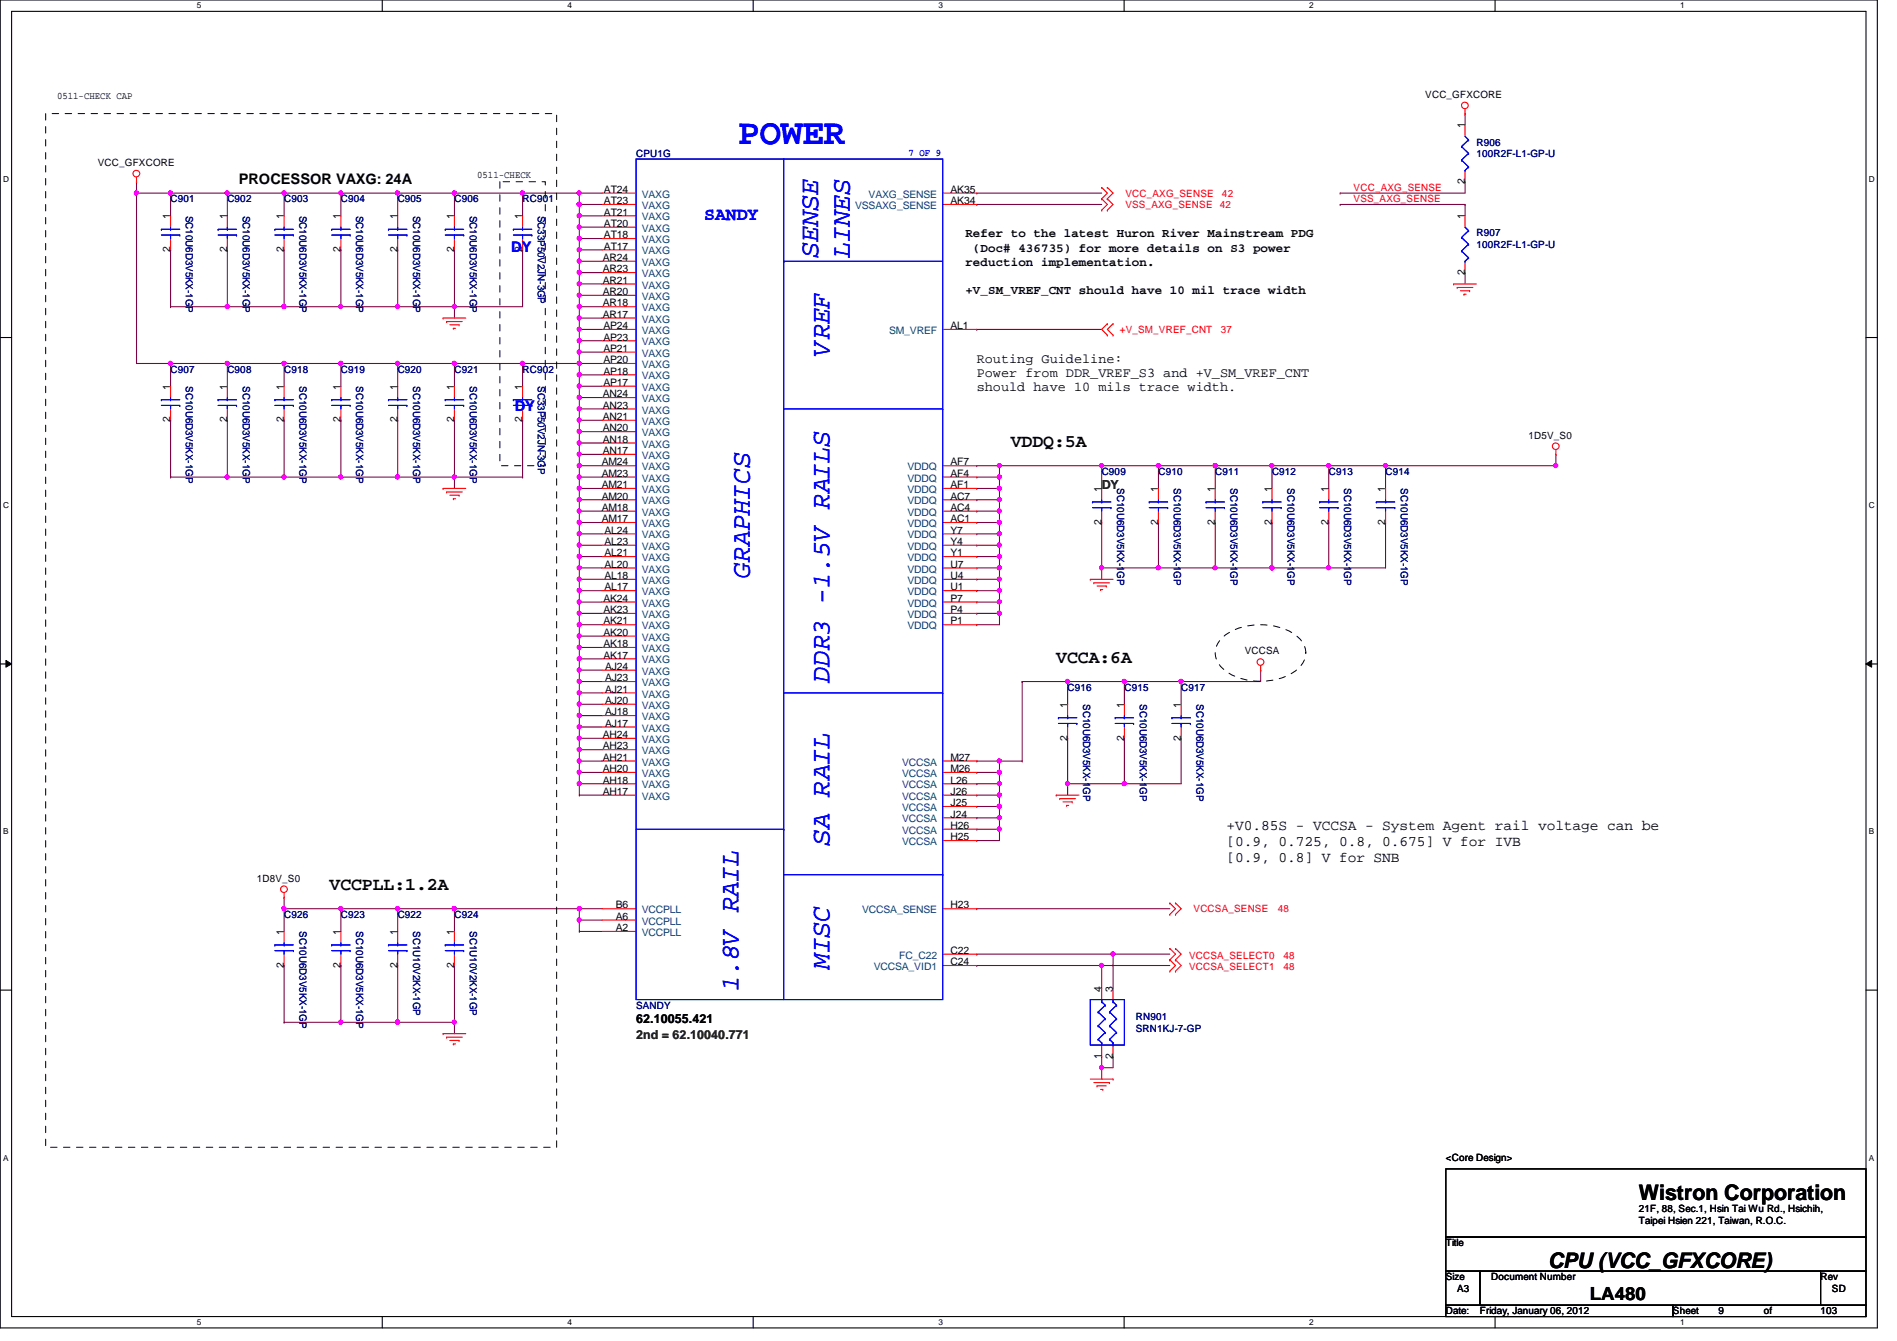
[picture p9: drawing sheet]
<svg xmlns="http://www.w3.org/2000/svg" width="297mm" height="210mm" viewBox="0 0 297 210" stroke-linecap="round" stroke-linejoin="round" font-family="sans-serif">
<defs><g id="words">
<text font-size="5.7" fill="#00f" x="115.6" y="22.5">POWER</text>
<g font-size="4.2" fill="#00f">
<text x="128.1" y="40.3" transform="rotate(-90 128.1 40.3)">SENSE</text>
<text x="133.1" y="40.3" transform="rotate(-90 133.1 40.3)">LINES</text>
<text x="129.9" y="55.7" transform="rotate(-90 129.9 55.7)">VREF</text>
<text x="117.4" y="90.5" transform="rotate(-90 117.4 90.5)">GRAPHICS</text>
<text x="129.9" y="106.8" transform="rotate(-90 129.9 106.8)">DDR3 -1.5V RAILS</text>
<text x="129.9" y="132.5" transform="rotate(-90 129.9 132.5)">SA RAIL</text>
<text x="115.7" y="155.2" transform="rotate(-90 115.7 155.2)">1.8V RAIL</text>
<text x="129.9" y="151.7" transform="rotate(-90 129.9 151.7)">MISC</text>
</g>
<g font-size="3.3">
<text x="256.6" y="187.9">Wistron Corporation</text>
<text x="242.4" y="198.5">CPU (VCC_GFXCORE)</text>
</g>
<text font-size="2.8" fill="#00f" x="110.3" y="34.4">SANDY</text>
<g font-size="2.8">
<text x="158.3" y="69.9">VDDQ:5A</text>
<text x="165.4" y="103.7">VCCA:6A</text>
<text x="51.6" y="139.3">VCCPLL:1.2A</text>
<text x="249" y="203.5">LA480</text>
</g>
<g font-size="2.3">
<text x="37.4" y="28.8">PROCESSOR VAXG: 24A</text>
<text x="192.1" y="129.9">+V0.85S - VCCSA - System Agent rail voltage can be</text>
<text x="192.1" y="132.4">[0.9, 0.725, 0.8, 0.675] V for IVB</text>
<text x="192.1" y="134.9">[0.9, 0.8] V for SNB</text>
</g>
<g font-size="2.3" fill="#00f">
<text x="80" y="39.5">DY</text>
<text x="80.6" y="64.3">DY</text>
</g>
<g font-size="2.1">
<text x="152.9" y="56.8">Routing Guideline:</text>
<text x="152.9" y="59">Power from DDR_VREF_S3 and +V_SM_VREF_CNT</text>
<text x="152.9" y="61.3">should have 10 mils trace width.</text>
</g>
<g font-size="1.9">
<text x="151.2" y="37.2">Refer to the latest Huron River Mainstream PDG</text>
<text x="151.2" y="41.6">reduction implementation.</text>
<text x="152.4" y="39.4">(Doc# 436735) for more details on S3 power</text>
<text x="151.2" y="46">+V_SM_VREF_CNT should have 10 mil trace width</text>
<text x="99.6" y="160.1">62.10055.421</text>
</g>
<g font-size="1.9" fill="#008000">
<text x="172.5" y="76.5">DY</text>
<text x="99.6" y="162.6">2nd = 62.10040.771</text>
</g>
<g font-size="1.6">
<text x="8.9" y="15.5">0511-CHECK CAP</text>
<text x="223.2" y="15.3">VCC_GFXCORE</text>
<text x="229.4" y="20.1" transform="rotate(-90 229.4 20.1)">1</text>
<text x="15.3" y="26">VCC_GFXCORE</text>
<text x="74.7" y="27.9">0511-CHECK</text>
<text x="229.4" y="28.8" transform="rotate(-90 229.4 28.8)">2</text>
<text x="26.7" y="34.3" transform="rotate(-90 26.7 34.3)">1</text>
<text x="35.6" y="34.3" transform="rotate(-90 35.6 34.3)">1</text>
<text x="44.4" y="34.3" transform="rotate(-90 44.4 34.3)">1</text>
<text x="53.3" y="34.3" transform="rotate(-90 53.3 34.3)">1</text>
<text x="62.2" y="34.3" transform="rotate(-90 62.2 34.3)">1</text>
<text x="71.1" y="34.3" transform="rotate(-90 71.1 34.3)">1</text>
<text x="81.8" y="34.3" transform="rotate(-90 81.8 34.3)">1</text>
<text x="94.6" y="30.2">AT24</text>
<text x="94.6" y="32">AT23</text>
<text x="94.6" y="33.7">AT21</text>
<text x="94.6" y="35.5">AT20</text>
<text x="148.8" y="32">AK34</text>
<text x="148.8" y="30.2">AK35</text>
<text x="229.4" y="34.3" transform="rotate(-90 229.4 34.3)">1</text>
<text x="26.7" y="39.5" transform="rotate(-90 26.7 39.5)">2</text>
<text x="35.6" y="39.5" transform="rotate(-90 35.6 39.5)">2</text>
<text x="44.4" y="39.5" transform="rotate(-90 44.4 39.5)">2</text>
<text x="53.3" y="39.5" transform="rotate(-90 53.3 39.5)">2</text>
<text x="62.2" y="39.5" transform="rotate(-90 62.2 39.5)">2</text>
<text x="71.1" y="39.5" transform="rotate(-90 71.1 39.5)">2</text>
<text x="81.8" y="39.5" transform="rotate(-90 81.8 39.5)">2</text>
<text x="94.4" y="40.9">AR24</text>
<text x="94.6" y="37.3">AT18</text>
<text x="94.6" y="39.1">AT17</text>
<text x="94.4" y="42.6">AR23</text>
<text x="94.4" y="44.4">AR21</text>
<text x="94.4" y="46.2">AR20</text>
<text x="94.4" y="48">AR18</text>
<text x="229.4" y="43" transform="rotate(-90 229.4 43)">2</text>
<text x="94.4" y="49.7">AR17</text>
<text x="94.5" y="51.5">AP24</text>
<text x="94.5" y="53.3">AP23</text>
<text x="148.8" y="51.5">AL1</text>
<text x="94.5" y="55.1">AP21</text>
<text x="94.5" y="56.9">AP20</text>
<text x="94.5" y="58.6">AP18</text>
<text x="26.7" y="61" transform="rotate(-90 26.7 61)">1</text>
<text x="35.6" y="61" transform="rotate(-90 35.6 61)">1</text>
<text x="44.4" y="61" transform="rotate(-90 44.4 61)">1</text>
<text x="53.3" y="61" transform="rotate(-90 53.3 61)">1</text>
<text x="62.2" y="61" transform="rotate(-90 62.2 61)">1</text>
<text x="71.1" y="61" transform="rotate(-90 71.1 61)">1</text>
<text x="81.8" y="61" transform="rotate(-90 81.8 61)">1</text>
<text x="94.4" y="62.2">AN24</text>
<text x="94.4" y="64">AN23</text>
<text x="94.4" y="65.7">AN21</text>
<text x="94.5" y="60.4">AP17</text>
<text x="26.7" y="66.1" transform="rotate(-90 26.7 66.1)">2</text>
<text x="35.6" y="66.1" transform="rotate(-90 35.6 66.1)">2</text>
<text x="44.4" y="66.1" transform="rotate(-90 44.4 66.1)">2</text>
<text x="53.3" y="66.1" transform="rotate(-90 53.3 66.1)">2</text>
<text x="62.2" y="66.1" transform="rotate(-90 62.2 66.1)">2</text>
<text x="71.1" y="66.1" transform="rotate(-90 71.1 66.1)">2</text>
<text x="81.8" y="66.1" transform="rotate(-90 81.8 66.1)">2</text>
<text x="94.4" y="67.5">AN20</text>
<text x="94.4" y="69.3">AN18</text>
<text x="94.4" y="71.1">AN17</text>
<text x="239.3" y="68.7">1D5V_S0</text>
<text x="94.2" y="72.9">AM24</text>
<text x="94.2" y="74.6">AM23</text>
<text x="94.2" y="76.4">AM21</text>
<text x="148.8" y="72.9">AF7</text>
<text x="148.8" y="74.6">AF4</text>
<text x="148.8" y="76.4">AF1</text>
<text x="172.5" y="77" transform="rotate(-90 172.5 77)">1</text>
<text x="181.4" y="77" transform="rotate(-90 181.4 77)">1</text>
<text x="190.2" y="77" transform="rotate(-90 190.2 77)">1</text>
<text x="199.1" y="77" transform="rotate(-90 199.1 77)">1</text>
<text x="208" y="77" transform="rotate(-90 208 77)">1</text>
<text x="216.9" y="77" transform="rotate(-90 216.9 77)">1</text>
<text x="94.2" y="78.2">AM20</text>
<text x="94.2" y="80">AM18</text>
<text x="94.2" y="81.7">AM17</text>
<text x="94.7" y="83.5">AL24</text>
<text x="148.8" y="78.2">AC7</text>
<text x="148.8" y="80">AC4</text>
<text x="148.8" y="81.7">AC1</text>
<text x="148.8" y="83.5">Y7</text>
<text x="172.5" y="82.1" transform="rotate(-90 172.5 82.1)">2</text>
<text x="181.4" y="82.1" transform="rotate(-90 181.4 82.1)">2</text>
<text x="190.2" y="82.1" transform="rotate(-90 190.2 82.1)">2</text>
<text x="199.1" y="82.1" transform="rotate(-90 199.1 82.1)">2</text>
<text x="208" y="82.1" transform="rotate(-90 208 82.1)">2</text>
<text x="216.9" y="82.1" transform="rotate(-90 216.9 82.1)">2</text>
<text x="94.7" y="85.3">AL23</text>
<text x="94.7" y="87.1">AL21</text>
<text x="94.7" y="88.9">AL20</text>
<text x="148.8" y="85.3">Y4</text>
<text x="148.8" y="87.1">Y1</text>
<text x="148.8" y="88.9">U7</text>
<text x="94.5" y="94.2">AK24</text>
<text x="94.5" y="96">AK23</text>
<text x="94.7" y="90.6">AL18</text>
<text x="94.7" y="92.4">AL17</text>
<text x="148.8" y="90.6">U4</text>
<text x="148.8" y="92.4">U1</text>
<text x="148.8" y="94.2">P7</text>
<text x="148.8" y="96">P4</text>
<text x="94.5" y="97.7">AK21</text>
<text x="94.5" y="99.5">AK20</text>
<text x="94.5" y="101.3">AK18</text>
<text x="148.8" y="97.7">P1</text>
<text x="94.5" y="103.1">AK17</text>
<text x="94.7" y="104.9">AJ24</text>
<text x="94.7" y="106.6">AJ23</text>
<text x="194.9" y="102.4">VCCSA</text>
<text x="94.7" y="108.4">AJ21</text>
<text x="94.7" y="110.2">AJ20</text>
<text x="94.7" y="112">AJ18</text>
<text x="94.7" y="113.7">AJ17</text>
<text x="167.1" y="110.8" transform="rotate(-90 167.1 110.8)">1</text>
<text x="176" y="110.8" transform="rotate(-90 176 110.8)">1</text>
<text x="184.9" y="110.8" transform="rotate(-90 184.9 110.8)">1</text>
<text x="94.4" y="115.5">AH24</text>
<text x="94.4" y="117.3">AH23</text>
<text x="94.4" y="119.1">AH21</text>
<text x="148.8" y="119.1">M27</text>
<text x="167.1" y="115.9" transform="rotate(-90 167.1 115.9)">2</text>
<text x="176" y="115.9" transform="rotate(-90 176 115.9)">2</text>
<text x="184.9" y="115.9" transform="rotate(-90 184.9 115.9)">2</text>
<text x="94.4" y="120.9">AH20</text>
<text x="94.4" y="122.6">AH18</text>
<text x="94.4" y="124.4">AH17</text>
<text x="148.8" y="120.9">M26</text>
<text x="148.8" y="122.6">L26</text>
<text x="148.8" y="124.4">J26</text>
<text x="148.8" y="126.2">J25</text>
<text x="148.8" y="128">J24</text>
<text x="148.8" y="129.8">H26</text>
<text x="148.8" y="131.5">H25</text>
<text x="40.2" y="138">1D8V_S0</text>
<text x="96.4" y="142.2">B6</text>
<text x="96.4" y="144">A6</text>
<text x="148.8" y="142.2">H23</text>
<text x="44.4" y="146.3" transform="rotate(-90 44.4 146.3)">1</text>
<text x="53.3" y="146.3" transform="rotate(-90 53.3 146.3)">1</text>
<text x="62.2" y="146.3" transform="rotate(-90 62.2 146.3)">1</text>
<text x="71.1" y="146.3" transform="rotate(-90 71.1 146.3)">1</text>
<text x="96.4" y="145.8">A2</text>
<text x="148.8" y="149.3">C22</text>
<text x="44.4" y="151.5" transform="rotate(-90 44.4 151.5)">2</text>
<text x="53.3" y="151.5" transform="rotate(-90 53.3 151.5)">2</text>
<text x="62.2" y="151.5" transform="rotate(-90 62.2 151.5)">2</text>
<text x="71.1" y="151.5" transform="rotate(-90 71.1 151.5)">2</text>
<text x="148.8" y="151.1">C24</text>
<text x="172.5" y="155.2" transform="rotate(-90 172.5 155.2)">4</text>
<text x="174.2" y="155.2" transform="rotate(-90 174.2 155.2)">3</text>
<text x="172.5" y="165.7" transform="rotate(-90 172.5 165.7)">1</text>
<text x="174.2" y="165.7" transform="rotate(-90 174.2 165.7)">2</text>
<text x="226.4" y="181.7">&lt;Core Design&gt;</text>
<text x="256.6" y="189.7">21F, 88, Sec.1, Hsin Tai Wu Rd., Hsichih,</text>
<text x="256.6" y="191.6">Taipei Hsien 221, Taiwan, R.O.C.</text>
<text x="226.4" y="195.1">Title</text>
<text x="226.4" y="200.4">Size</text>
<text x="228.2" y="202.2">A3</text>
<text x="233.5" y="200.4">Document Number</text>
<text x="285.1" y="200.4">Rev</text>
<text x="286.8" y="202.2">SD</text>
<text x="226.4" y="205.7">Date:</text>
<text x="231.7" y="205.7">Friday, January 06, 2012</text>
<text x="262" y="205.7">Sheet</text>
<text x="269.1" y="205.7">9</text>
<text x="276.2" y="205.7">of</text>
<text x="285.1" y="205.7">103</text>
</g>
<g font-size="1.6" fill="#000080">
<text x="231.2" y="22.8">R906</text>
<text x="99.6" y="24.6">CPU1G</text>
<text x="231.2" y="24.6">100R2F-L1-GP-U</text>
<text x="26.7" y="31.7">C901</text>
<text x="29.1" y="33.8" transform="rotate(90 29.1 33.8)">SC10U6D3V5KX-1GP</text>
<text x="35.6" y="31.7">C902</text>
<text x="38" y="33.8" transform="rotate(90 38 33.8)">SC10U6D3V5KX-1GP</text>
<text x="44.5" y="31.7">C903</text>
<text x="46.9" y="33.8" transform="rotate(90 46.9 33.8)">SC10U6D3V5KX-1GP</text>
<text x="53.4" y="31.7">C904</text>
<text x="55.8" y="33.8" transform="rotate(90 55.8 33.8)">SC10U6D3V5KX-1GP</text>
<text x="62.3" y="31.7">C905</text>
<text x="64.7" y="33.8" transform="rotate(90 64.7 33.8)">SC10U6D3V5KX-1GP</text>
<text x="71.2" y="31.7">C906</text>
<text x="73.6" y="33.8" transform="rotate(90 73.6 33.8)">SC10U6D3V5KX-1GP</text>
<text x="81.8" y="31.7">RC901</text>
<text x="84.2" y="33.8" transform="rotate(90 84.2 33.8)">SC33P50V2JN-3GP</text>
<text x="231.2" y="37">R907</text>
<text x="231.2" y="38.8">100R2F-L1-GP-U</text>
<text x="26.7" y="58.3">C907</text>
<text x="35.6" y="58.3">C908</text>
<text x="44.5" y="58.3">C918</text>
<text x="53.4" y="58.3">C919</text>
<text x="62.3" y="58.3">C920</text>
<text x="71.2" y="58.3">C921</text>
<text x="81.8" y="58.3">RC902</text>
<text x="29.1" y="60.5" transform="rotate(90 29.1 60.5)">SC10U6D3V5KX-1GP</text>
<text x="38" y="60.5" transform="rotate(90 38 60.5)">SC10U6D3V5KX-1GP</text>
<text x="46.9" y="60.5" transform="rotate(90 46.9 60.5)">SC10U6D3V5KX-1GP</text>
<text x="55.8" y="60.5" transform="rotate(90 55.8 60.5)">SC10U6D3V5KX-1GP</text>
<text x="64.7" y="60.5" transform="rotate(90 64.7 60.5)">SC10U6D3V5KX-1GP</text>
<text x="73.6" y="60.5" transform="rotate(90 73.6 60.5)">SC10U6D3V5KX-1GP</text>
<text x="84.2" y="60.5" transform="rotate(90 84.2 60.5)">SC33P50V2JN-3GP</text>
<text x="172.5" y="74.3">C909</text>
<text x="174.9" y="76.5" transform="rotate(90 174.9 76.5)">SC10U6D3V5KX-1GP</text>
<text x="181.4" y="74.3">C910</text>
<text x="183.8" y="76.5" transform="rotate(90 183.8 76.5)">SC10U6D3V5KX-1GP</text>
<text x="190.3" y="74.3">C911</text>
<text x="192.7" y="76.5" transform="rotate(90 192.7 76.5)">SC10U6D3V5KX-1GP</text>
<text x="199.2" y="74.3">C912</text>
<text x="201.6" y="76.5" transform="rotate(90 201.6 76.5)">SC10U6D3V5KX-1GP</text>
<text x="208.1" y="74.3">C913</text>
<text x="210.5" y="76.5" transform="rotate(90 210.5 76.5)">SC10U6D3V5KX-1GP</text>
<text x="217" y="74.3">C914</text>
<text x="219.4" y="76.5" transform="rotate(90 219.4 76.5)">SC10U6D3V5KX-1GP</text>
<text x="167.2" y="108.1">C916</text>
<text x="169.6" y="110.2" transform="rotate(90 169.6 110.2)">SC10U6D3V5KX-1GP</text>
<text x="176.1" y="108.1">C915</text>
<text x="178.5" y="110.2" transform="rotate(90 178.5 110.2)">SC10U6D3V5KX-1GP</text>
<text x="185" y="108.1">C917</text>
<text x="187.4" y="110.2" transform="rotate(90 187.4 110.2)">SC10U6D3V5KX-1GP</text>
<text x="44.5" y="143.7">C926</text>
<text x="53.4" y="143.7">C923</text>
<text x="62.3" y="143.7">C922</text>
<text x="71.2" y="143.7">C924</text>
<text x="46.9" y="145.8" transform="rotate(90 46.9 145.8)">SC10U6D3V5KX-1GP</text>
<text x="55.8" y="145.8" transform="rotate(90 55.8 145.8)">SC10U6D3V5KX-1GP</text>
<text x="64.7" y="145.8" transform="rotate(90 64.7 145.8)">SC1U10V2KX-1GP</text>
<text x="73.6" y="145.8" transform="rotate(90 73.6 145.8)">SC1U10V2KX-1GP</text>
<text x="99.6" y="157.9">SANDY</text>
<text x="177.8" y="159.7">RN901</text>
<text x="177.8" y="161.5">SRN1KJ-7-GP</text>
</g>
<text font-size="1.6" fill="#00f" x="142.3" y="24.3">7 OF 9</text>
<g font-size="1.6" fill="#f00">
<text x="212" y="29.9">VCC_AXG_SENSE</text>
<text x="176.2" y="30.8">VCC_AXG_SENSE</text>
<text x="176.2" y="32.6">VSS_AXG_SENSE</text>
<text x="191" y="32.6">42</text>
<text x="191.3" y="30.8">42</text>
<text x="212" y="31.7">VSS_AXG_SENSE</text>
<text x="175.3" y="52.1">+V_SM_VREF_CNT</text>
<text x="191.2" y="52.1">37</text>
<text x="186.9" y="142.8">VCCSA_SENSE</text>
<text x="200.1" y="142.8">48</text>
<text x="186.2" y="151.8">VCCSA_SELECT1</text>
<text x="186.2" y="150.1">VCCSA_SELECT0</text>
<text x="201" y="151.8">48</text>
<text x="201" y="150.1">48</text>
</g>
<g font-size="1.6" fill="#004080">
<text x="100.5" y="30.9">VAXG</text>
<text x="100.5" y="32.7">VAXG</text>
<text x="100.5" y="34.5">VAXG</text>
<text x="133.9" y="32.7">VSSAXG_SENSE</text>
<text x="136" y="30.9">VAXG_SENSE</text>
<text x="100.5" y="36.3">VAXG</text>
<text x="100.5" y="38.1">VAXG</text>
<text x="100.5" y="39.8">VAXG</text>
<text x="100.5" y="41.6">VAXG</text>
<text x="100.5" y="43.4">VAXG</text>
<text x="100.5" y="45.2">VAXG</text>
<text x="100.5" y="46.9">VAXG</text>
<text x="100.5" y="48.7">VAXG</text>
<text x="100.5" y="50.5">VAXG</text>
<text x="100.5" y="52.3">VAXG</text>
<text x="139.2" y="52.3">SM_VREF</text>
<text x="100.5" y="54.1">VAXG</text>
<text x="100.5" y="55.8">VAXG</text>
<text x="100.5" y="57.6">VAXG</text>
<text x="100.5" y="59.4">VAXG</text>
<text x="100.5" y="61.2">VAXG</text>
<text x="100.5" y="62.9">VAXG</text>
<text x="100.5" y="64.7">VAXG</text>
<text x="100.5" y="66.5">VAXG</text>
<text x="100.5" y="68.3">VAXG</text>
<text x="100.5" y="70.1">VAXG</text>
<text x="100.5" y="71.8">VAXG</text>
<text x="100.5" y="73.6">VAXG</text>
<text x="100.5" y="75.4">VAXG</text>
<text x="100.5" y="77.2">VAXG</text>
<text x="142.1" y="73.6">VDDQ</text>
<text x="142.1" y="75.4">VDDQ</text>
<text x="142.1" y="77.2">VDDQ</text>
<text x="100.5" y="79">VAXG</text>
<text x="100.5" y="80.7">VAXG</text>
<text x="100.5" y="82.5">VAXG</text>
<text x="142.1" y="79">VDDQ</text>
<text x="142.1" y="80.7">VDDQ</text>
<text x="142.1" y="82.5">VDDQ</text>
<text x="100.5" y="84.3">VAXG</text>
<text x="100.5" y="86.1">VAXG</text>
<text x="100.5" y="87.8">VAXG</text>
<text x="100.5" y="89.6">VAXG</text>
<text x="142.1" y="84.3">VDDQ</text>
<text x="142.1" y="86.1">VDDQ</text>
<text x="142.1" y="87.8">VDDQ</text>
<text x="142.1" y="89.6">VDDQ</text>
<text x="100.5" y="91.4">VAXG</text>
<text x="100.5" y="93.2">VAXG</text>
<text x="100.5" y="95">VAXG</text>
<text x="142.1" y="91.4">VDDQ</text>
<text x="142.1" y="93.2">VDDQ</text>
<text x="142.1" y="95">VDDQ</text>
<text x="100.5" y="96.7">VAXG</text>
<text x="100.5" y="98.5">VAXG</text>
<text x="100.5" y="100.3">VAXG</text>
<text x="142.1" y="96.7">VDDQ</text>
<text x="142.1" y="98.5">VDDQ</text>
<text x="100.5" y="102.1">VAXG</text>
<text x="100.5" y="103.8">VAXG</text>
<text x="100.5" y="105.6">VAXG</text>
<text x="100.5" y="107.4">VAXG</text>
<text x="100.5" y="109.2">VAXG</text>
<text x="100.5" y="111">VAXG</text>
<text x="100.5" y="112.7">VAXG</text>
<text x="100.5" y="114.5">VAXG</text>
<text x="100.5" y="116.3">VAXG</text>
<text x="100.5" y="118.1">VAXG</text>
<text x="100.5" y="119.8">VAXG</text>
<text x="141.3" y="119.8">VCCSA</text>
<text x="100.5" y="121.6">VAXG</text>
<text x="100.5" y="123.4">VAXG</text>
<text x="100.5" y="125.2">VAXG</text>
<text x="141.3" y="121.6">VCCSA</text>
<text x="141.3" y="123.4">VCCSA</text>
<text x="141.3" y="125.2">VCCSA</text>
<text x="141.3" y="127">VCCSA</text>
<text x="141.3" y="128.7">VCCSA</text>
<text x="141.3" y="130.5">VCCSA</text>
<text x="141.3" y="132.3">VCCSA</text>
<text x="100.5" y="143">VCCPLL</text>
<text x="135" y="143">VCCSA_SENSE</text>
<text x="100.5" y="144.7">VCCPLL</text>
<text x="100.5" y="146.5">VCCPLL</text>
<text x="136.8" y="151.8">VCCSA_VID1</text>
<text x="140.8" y="150.1">FC_C22</text>
</g>
<g font-size="1.3">
<text x="30.8" y="1.3">5</text>
<text x="88.9" y="1.3">4</text>
<text x="146.9" y="1.3">3</text>
<text x="205" y="1.3">2</text>
<text x="263.1" y="1.3">1</text>
<text x=".5" y="28.4">D</text>
<text x="292.6" y="28.4">D</text>
<text x=".5" y="79.5">C</text>
<text x="292.6" y="79.5">C</text>
<text x=".5" y="130.6">B</text>
<text x="292.6" y="130.6">B</text>
<text x=".5" y="181.7">A</text>
<text x="292.6" y="181.7">A</text>
<text x="30.8" y="207.4">5</text>
<text x="88.9" y="207.4">4</text>
<text x="146.9" y="207.4">3</text>
<text x="205" y="207.4">2</text>
<text x="263.1" y="207.4">1</text>
</g>
</g></defs>
<path d="M0 0h294v207.9h-294zM1.8 1.8h290.4v204.3h-290.4z" fill="none" stroke="#000" stroke-width=".17"/>
<g fill="#fff">
<path d="M30.8 .2h.7v1.4h-.7z"/>
<path d="M30.8 206.2h.7v1.4h-.7z"/>
</g>
<path d="M59.9 0v1.8M59.9 206.1v1.8" fill="none" stroke="#000" stroke-width=".17"/>
<g fill="#fff">
<path d="M88.9 .2h.6v1.4h-.6z"/>
<path d="M88.9 206.2h.6v1.4h-.6z"/>
</g>
<path d="M117.9 0v1.8M117.9 206.1v1.8" fill="none" stroke="#000" stroke-width=".17"/>
<g fill="#fff">
<path d="M146.9 .2h.7v1.4h-.7z"/>
<path d="M146.9 206.2h.7v1.4h-.7z"/>
</g>
<path d="M176 0v1.8M176 206.1v1.8" fill="none" stroke="#000" stroke-width=".17"/>
<g fill="#fff">
<path d="M205 .2h.7v1.4h-.7z"/>
<path d="M205 206.2h.7v1.4h-.7z"/>
</g>
<path d="M234.1 0v1.8M234.1 206.1v1.8" fill="none" stroke="#000" stroke-width=".17"/>
<g fill="#fff">
<path d="M263.1 .2h.7v1.4h-.7z"/>
<path d="M263.1 206.2h.7v1.4h-.7z"/>
<path d="M.5 27.3h.9v1.4h-.9z"/>
<path d="M292.6 27.3h.9v1.4h-.9z"/>
<path d="M.5 78.4h.9v1.4h-.9z"/>
<path d="M292.6 78.4h.9v1.4h-.9z"/>
</g>
<path d="M0 52.8h1.8M292.2 52.8h1.8" fill="none" stroke="#000" stroke-width=".17"/>
<g fill="#fff">
<path d="M.5 129.5h.8v1.4h-.8z"/>
<path d="M292.6 129.5h.9v1.4h-.9z"/>
</g>
<path d="M0 103.9h1.8M292.2 103.9h1.8" fill="none" stroke="#000" stroke-width=".17"/>
<path d="M.9 103.4l.9 .5-.9 .5zM292.2 103.9l.9-.5v1z" fill="#000"/>
<path d="M.9 103.4l.9 .5-.9 .5zM292.2 103.9l.9-.5v1z" fill="none" stroke="#000" stroke-width=".16"/>
<g fill="#fff">
<path d="M.5 180.5h.8v1.4h-.8z"/>
<path d="M292.6 180.5h.9v1.4h-.9z"/>
</g>
<path d="M0 155h1.8M292.2 155h1.8" fill="none" stroke="#000" stroke-width=".17"/>
<path d="M152.9 72.9h.1M152.9 74.7h.1M152.9 76.5h.1M152.9 72.9h3.6M152.9 74.7h3.6M156.5 72.9h.1M156.5 74.7h.1M156.5 72.9v3.6h-3.6" fill="none" stroke="#800040" stroke-width=".17"/>
<circle cx="156.5" cy="74.6" r=".32" fill="#f0f"/>
<circle cx="156.5" cy="74.6" r=".32" fill="none" stroke="#f0f" stroke-width=".17"/>
<path d="M152.9 78.2h.1M156.5 76.5h.1M156.5 76.5v1.7h-3.6" fill="none" stroke="#800040" stroke-width=".17"/>
<circle cx="156.5" cy="76.4" r=".32" fill="#f0f"/>
<circle cx="156.5" cy="76.4" r=".32" fill="none" stroke="#f0f" stroke-width=".17"/>
<path d="M156.5 78.2h.1M156.5 78.2v1.8h-3.6M152.9 80h.1" fill="none" stroke="#800040" stroke-width=".17"/>
<circle cx="156.5" cy="78.2" r=".32" fill="#f0f"/>
<circle cx="156.5" cy="78.2" r=".32" fill="none" stroke="#f0f" stroke-width=".17"/>
<path d="M152.9 81.8h.1M156.5 80h.1M156.5 80v1.8h-3.6" fill="none" stroke="#800040" stroke-width=".17"/>
<circle cx="156.5" cy="80" r=".32" fill="#f0f"/>
<circle cx="156.5" cy="80" r=".32" fill="none" stroke="#f0f" stroke-width=".17"/>
<path d="M152.9 83.6h.1M156.5 81.8h.1M156.5 81.8v1.8h-3.6" fill="none" stroke="#800040" stroke-width=".17"/>
<circle cx="156.5" cy="81.8" r=".32" fill="#f0f"/>
<circle cx="156.5" cy="81.8" r=".32" fill="none" stroke="#f0f" stroke-width=".17"/>
<g fill="none" stroke="#800040" stroke-width=".17">
<path d="M152.9 88.9h.1M152.9 90.7h.1M152.9 92.5h.1M152.9 94.2h.1M152.9 96h.1M152.9 85.3h.1M152.9 87.1h.1M152.9 88.9h3.6M152.9 90.7h3.6M152.9 92.5h3.6M152.9 94.2h3.6M152.9 96h3.6"/>
<path d="M152.9 87.1h3.6M156.5 83.6h.1M156.5 83.6v1.7h-3.6"/>
</g>
<circle cx="156.5" cy="83.5" r=".32" fill="#f0f"/>
<circle cx="156.5" cy="83.5" r=".32" fill="none" stroke="#f0f" stroke-width=".17"/>
<path d="M156.5 87.1h.1M156.5 87.1v1.8" fill="none" stroke="#800040" stroke-width=".17"/>
<circle cx="156.5" cy="87.1" r=".32" fill="#f0f"/>
<circle cx="156.5" cy="87.1" r=".32" fill="none" stroke="#f0f" stroke-width=".17"/>
<path d="M156.5 85.3h.1M156.5 85.3v1.8" fill="none" stroke="#800040" stroke-width=".17"/>
<circle cx="156.5" cy="85.3" r=".32" fill="#f0f"/>
<circle cx="156.5" cy="85.3" r=".32" fill="none" stroke="#f0f" stroke-width=".17"/>
<path d="M156.5 90.7h.1M156.5 90.7v1.8" fill="none" stroke="#800040" stroke-width=".17"/>
<circle cx="156.5" cy="90.7" r=".32" fill="#f0f"/>
<circle cx="156.5" cy="90.7" r=".32" fill="none" stroke="#f0f" stroke-width=".17"/>
<path d="M156.5 88.9h.1M156.5 88.9v1.8" fill="none" stroke="#800040" stroke-width=".17"/>
<circle cx="156.5" cy="88.9" r=".32" fill="#f0f"/>
<circle cx="156.5" cy="88.9" r=".32" fill="none" stroke="#f0f" stroke-width=".17"/>
<path d="M156.5 94.2h.1M156.5 94.2v1.8" fill="none" stroke="#800040" stroke-width=".17"/>
<circle cx="156.5" cy="94.2" r=".32" fill="#f0f"/>
<circle cx="156.5" cy="94.2" r=".32" fill="none" stroke="#f0f" stroke-width=".17"/>
<path d="M156.5 92.5h.1M156.5 92.5v1.7" fill="none" stroke="#800040" stroke-width=".17"/>
<circle cx="156.5" cy="92.4" r=".32" fill="#f0f"/>
<circle cx="156.5" cy="92.4" r=".32" fill="none" stroke="#f0f" stroke-width=".17"/>
<path d="M152.9 97.8h.1M156.5 96h.1M156.5 96v1.8h-3.6" fill="none" stroke="#800040" stroke-width=".17"/>
<circle cx="156.5" cy="96" r=".32" fill="#f0f"/>
<circle cx="156.5" cy="96" r=".32" fill="none" stroke="#f0f" stroke-width=".17"/>
<path d="M152.9 30.2h.1M152.9 32h.1M152.9 30.2h19.6M152.9 32h19.6M90.7 83.6h.1M90.7 83.6h3.6M90.7 83.6v1.7" fill="none" stroke="#800040" stroke-width=".17"/>
<circle cx="90.7" cy="83.5" r=".32" fill="#f0f"/>
<circle cx="90.7" cy="83.5" r=".32" fill="none" stroke="#f0f" stroke-width=".17"/>
<path d="M90.7 71.1h.1M90.7 71.1h3.6M90.7 71.1v1.8" fill="none" stroke="#800040" stroke-width=".17"/>
<circle cx="90.7" cy="71.1" r=".32" fill="#f0f"/>
<circle cx="90.7" cy="71.1" r=".32" fill="none" stroke="#f0f" stroke-width=".17"/>
<path d="M90.7 81.8h.1M90.7 81.8h3.6M90.7 81.8v1.8" fill="none" stroke="#800040" stroke-width=".17"/>
<circle cx="90.7" cy="81.8" r=".32" fill="#f0f"/>
<circle cx="90.7" cy="81.8" r=".32" fill="none" stroke="#f0f" stroke-width=".17"/>
<path d="M90.7 30.2h.1M90.7 30.2v1.8" fill="none" stroke="#800040" stroke-width=".17"/>
<circle cx="90.7" cy="32" r=".32" fill="#f0f"/>
<circle cx="90.7" cy="32" r=".32" fill="none" stroke="#f0f" stroke-width=".17"/>
<path d="M90.7 92.5h.1M90.7 92.5h3.6" fill="none" stroke="#800040" stroke-width=".17"/>
<circle cx="90.7" cy="92.4" r=".32" fill="#f0f"/>
<circle cx="90.7" cy="92.4" r=".32" fill="none" stroke="#f0f" stroke-width=".17"/>
<path d="M90.7 69.3h.1M90.7 69.3h3.6M90.7 69.3v1.8" fill="none" stroke="#800040" stroke-width=".17"/>
<circle cx="90.7" cy="69.3" r=".32" fill="#f0f"/>
<circle cx="90.7" cy="69.3" r=".32" fill="none" stroke="#f0f" stroke-width=".17"/>
<path d="M90.7 80h.1M90.7 80h3.6M90.7 80v1.8" fill="none" stroke="#800040" stroke-width=".17"/>
<circle cx="90.7" cy="80" r=".32" fill="#f0f"/>
<circle cx="90.7" cy="80" r=".32" fill="none" stroke="#f0f" stroke-width=".17"/>
<path d="M90.7 58.7h.1M90.7 46.2h.1M90.7 58.7h3.6M90.7 46.2h3.6M90.7 90.7h.1M90.7 90.7v1.8" fill="none" stroke="#800040" stroke-width=".17"/>
<circle cx="90.7" cy="46.2" r=".32" fill="#f0f"/>
<circle cx="90.7" cy="46.2" r=".32" fill="none" stroke="#f0f" stroke-width=".17"/>
<g fill="none" stroke="#800040" stroke-width=".17">
<path d="M90.7 56.9h.1M90.7 44.4h.1M90.7 55.1h.1M90.7 53.3h.1M90.7 56.9h3.6M90.7 44.4h3.6M90.7 55.1h3.6M90.7 53.3h3.6M90.7 67.6h.1M90.7 65.8h.1M90.7 64h.1M90.7 67.6h3.6"/>
<path d="M90.7 65.8h3.6M90.7 64h3.6"/>
</g>
<circle cx="90.7" cy="64" r=".32" fill="#f0f"/>
<circle cx="90.7" cy="64" r=".32" fill="none" stroke="#f0f" stroke-width=".17"/>
<path d="M90.7 51.6h.1M90.7 51.6h3.6" fill="none" stroke="#800040" stroke-width=".17"/>
<circle cx="90.7" cy="51.5" r=".32" fill="#f0f"/>
<circle cx="90.7" cy="51.5" r=".32" fill="none" stroke="#f0f" stroke-width=".17"/>
<path d="M90.7 49.8h.1M90.7 49.8h3.6M90.7 62.2h.1M90.7 62.2h3.6" fill="none" stroke="#800040" stroke-width=".17"/>
<circle cx="90.7" cy="49.8" r=".32" fill="#f0f"/>
<circle cx="90.7" cy="49.8" r=".32" fill="none" stroke="#f0f" stroke-width=".17"/>
<path d="M90.7 48h.1M90.7 48h3.6M90.7 60.5h.1M90.7 60.5h3.6" fill="none" stroke="#800040" stroke-width=".17"/>
<circle cx="90.7" cy="48" r=".32" fill="#f0f"/>
<circle cx="90.7" cy="48" r=".32" fill="none" stroke="#f0f" stroke-width=".17"/>
<path d="M90.7 55.1h.1M90.7 55.1v1.8" fill="none" stroke="#800040" stroke-width=".17"/>
<circle cx="90.7" cy="55.1" r=".32" fill="#f0f"/>
<circle cx="90.7" cy="55.1" r=".32" fill="none" stroke="#f0f" stroke-width=".17"/>
<path d="M90.7 46.2h.1M90.7 46.2v1.8M90.7 67.6h.1M90.7 67.6v1.7" fill="none" stroke="#800040" stroke-width=".17"/>
<circle cx="90.7" cy="67.5" r=".32" fill="#f0f"/>
<circle cx="90.7" cy="67.5" r=".32" fill="none" stroke="#f0f" stroke-width=".17"/>
<path d="M90.7 58.7h.1M90.7 58.7v1.8" fill="none" stroke="#800040" stroke-width=".17"/>
<circle cx="90.7" cy="58.6" r=".32" fill="#f0f"/>
<circle cx="90.7" cy="58.6" r=".32" fill="none" stroke="#f0f" stroke-width=".17"/>
<path d="M90.7 64h.1M90.7 60.5h.1M90.7 60.5v1.7M90.7 64v1.8" fill="none" stroke="#800040" stroke-width=".17"/>
<circle cx="90.7" cy="60.4" r=".32" fill="#f0f"/>
<circle cx="90.7" cy="60.4" r=".32" fill="none" stroke="#f0f" stroke-width=".17"/>
<path d="M90.7 53.3h.1M90.7 53.3v1.8" fill="none" stroke="#800040" stroke-width=".17"/>
<circle cx="90.7" cy="53.3" r=".32" fill="#f0f"/>
<circle cx="90.7" cy="53.3" r=".32" fill="none" stroke="#f0f" stroke-width=".17"/>
<path d="M90.7 65.8h.1M90.7 65.8v1.8" fill="none" stroke="#800040" stroke-width=".17"/>
<circle cx="90.7" cy="65.8" r=".32" fill="#f0f"/>
<circle cx="90.7" cy="65.8" r=".32" fill="none" stroke="#f0f" stroke-width=".17"/>
<path d="M90.7 78.2h.1M90.7 78.2h3.6M90.7 78.2v1.8" fill="none" stroke="#800040" stroke-width=".17"/>
<circle cx="90.7" cy="78.2" r=".32" fill="#f0f"/>
<circle cx="90.7" cy="78.2" r=".32" fill="none" stroke="#f0f" stroke-width=".17"/>
<g fill="none" stroke="#800040" stroke-width=".17">
<path d="M90.7 33.8h.1M90.7 32h.1M90.7 39.1h.1M90.7 37.3h.1M90.7 35.6h.1M90.7 33.8h3.6M90.7 32h3.6M90.7 39.1h3.6M90.7 37.3h3.6M90.7 35.6h3.6M90.7 32v1.8M90.7 40.9h.1"/>
<path d="M90.7 42.7h.1M90.7 40.9h3.6M90.7 42.7h3.6M90.7 88.9h.1M90.7 88.9h3.6"/>
</g>
<circle cx="90.7" cy="32" r=".32" fill="#f0f"/>
<circle cx="90.7" cy="32" r=".32" fill="none" stroke="#f0f" stroke-width=".17"/>
<path d="M90.7 33.8h.1M90.7 33.8v1.8" fill="none" stroke="#800040" stroke-width=".17"/>
<circle cx="90.7" cy="33.8" r=".32" fill="#f0f"/>
<circle cx="90.7" cy="33.8" r=".32" fill="none" stroke="#f0f" stroke-width=".17"/>
<path d="M90.7 42.7h.1M90.7 42.7v1.7" fill="none" stroke="#800040" stroke-width=".17"/>
<circle cx="90.7" cy="42.6" r=".32" fill="#f0f"/>
<circle cx="90.7" cy="42.6" r=".32" fill="none" stroke="#f0f" stroke-width=".17"/>
<path d="M90.7 76.5h.1M90.7 76.5h3.6M90.7 76.5v1.7" fill="none" stroke="#800040" stroke-width=".17"/>
<circle cx="90.7" cy="76.4" r=".32" fill="#f0f"/>
<circle cx="90.7" cy="76.4" r=".32" fill="none" stroke="#f0f" stroke-width=".17"/>
<path d="M90.7 37.3h.1M90.7 37.3v1.8" fill="none" stroke="#800040" stroke-width=".17"/>
<circle cx="90.7" cy="37.3" r=".32" fill="#f0f"/>
<circle cx="90.7" cy="37.3" r=".32" fill="none" stroke="#f0f" stroke-width=".17"/>
<path d="M90.7 40.9h.1M90.7 40.9v1.8" fill="none" stroke="#800040" stroke-width=".17"/>
<circle cx="90.7" cy="40.9" r=".32" fill="#f0f"/>
<circle cx="90.7" cy="40.9" r=".32" fill="none" stroke="#f0f" stroke-width=".17"/>
<path d="M90.7 39.1h.1M90.7 39.1v1.8" fill="none" stroke="#800040" stroke-width=".17"/>
<circle cx="90.7" cy="39.1" r=".32" fill="#f0f"/>
<circle cx="90.7" cy="39.1" r=".32" fill="none" stroke="#f0f" stroke-width=".17"/>
<path d="M90.7 35.6h.1M90.7 35.6v1.7" fill="none" stroke="#800040" stroke-width=".17"/>
<circle cx="90.7" cy="35.5" r=".32" fill="#f0f"/>
<circle cx="90.7" cy="35.5" r=".32" fill="none" stroke="#f0f" stroke-width=".17"/>
<path d="M90.7 87.1h.1M90.7 87.1h3.6M90.7 87.1v1.8" fill="none" stroke="#800040" stroke-width=".17"/>
<circle cx="90.7" cy="87.1" r=".32" fill="#f0f"/>
<circle cx="90.7" cy="87.1" r=".32" fill="none" stroke="#f0f" stroke-width=".17"/>
<path d="M90.7 30.2h.1M90.7 30.2h3.6" fill="none" stroke="#800040" stroke-width=".17"/>
<circle cx="90.7" cy="30.2" r=".32" fill="#f0f"/>
<circle cx="90.7" cy="30.2" r=".32" fill="none" stroke="#f0f" stroke-width=".17"/>
<path d="M90.7 74.7h.1M90.7 74.7h3.6M90.7 74.7v1.8" fill="none" stroke="#800040" stroke-width=".17"/>
<circle cx="90.7" cy="74.6" r=".32" fill="#f0f"/>
<circle cx="90.7" cy="74.6" r=".32" fill="none" stroke="#f0f" stroke-width=".17"/>
<path d="M90.7 85.3h.1M90.7 85.3h3.6M90.7 85.3v1.8" fill="none" stroke="#800040" stroke-width=".17"/>
<circle cx="90.7" cy="85.3" r=".32" fill="#f0f"/>
<circle cx="90.7" cy="85.3" r=".32" fill="none" stroke="#f0f" stroke-width=".17"/>
<path d="M90.7 72.9h.1M90.7 72.9h3.6M90.7 72.9v1.8" fill="none" stroke="#800040" stroke-width=".17"/>
<circle cx="90.7" cy="72.9" r=".32" fill="#f0f"/>
<circle cx="90.7" cy="72.9" r=".32" fill="none" stroke="#f0f" stroke-width=".17"/>
<path d="M90.7 56.9h.1M90.7 56.9v1.8" fill="none" stroke="#800040" stroke-width=".17"/>
<circle cx="90.7" cy="56.9" r=".32" fill="#f0f"/>
<circle cx="90.7" cy="56.9" r=".32" fill="none" stroke="#f0f" stroke-width=".17"/>
<path d="M90.7 51.6h.1M90.7 51.6v1.7M90.7 142.2h.1M90.7 144h.1M90.7 144v1.8M90.7 142.2h3.6M90.7 144h3.6" fill="none" stroke="#800040" stroke-width=".17"/>
<circle cx="90.7" cy="144" r=".32" fill="#f0f"/>
<circle cx="90.7" cy="144" r=".32" fill="none" stroke="#f0f" stroke-width=".17"/>
<path d="M90.7 145.8h.1M90.7 142.2h.1M90.7 145.8h3.6M90.7 142.2v1.8M172.5 151.1h.1M172.5 151.1h10.7" fill="none" stroke="#800040" stroke-width=".17"/>
<circle cx="172.5" cy="151.1" r=".32" fill="#f0f"/>
<circle cx="172.5" cy="151.1" r=".32" fill="none" stroke="#f0f" stroke-width=".17"/>
<path d="M152.9 151.1h.1M152.9 151.1h19.6M172.5 151.1h.1M172.5 151.1v3.6M174.3 149.4h.1M174.3 149.4v5.3M174.3 149.4h8.9" fill="none" stroke="#800040" stroke-width=".17"/>
<circle cx="174.3" cy="149.3" r=".32" fill="#f0f"/>
<circle cx="174.3" cy="149.3" r=".32" fill="none" stroke="#f0f" stroke-width=".17"/>
<path d="M152.9 120.9h.1M152.9 120.9h3.6M156.5 120.9h.1M156.5 120.9v1.8" fill="none" stroke="#800040" stroke-width=".17"/>
<circle cx="156.5" cy="122.7" r=".32" fill="#f0f"/>
<circle cx="156.5" cy="122.7" r=".32" fill="none" stroke="#f0f" stroke-width=".17"/>
<circle cx="156.5" cy="120.9" r=".32" fill="#f0f"/>
<circle cx="156.5" cy="120.9" r=".32" fill="none" stroke="#f0f" stroke-width=".17"/>
<path d="M152.9 122.7h.1M152.9 124.5h.1M152.9 122.7h3.6M156.5 122.7h.1M156.5 122.7v1.8h-3.6" fill="none" stroke="#800040" stroke-width=".17"/>
<circle cx="156.5" cy="124.4" r=".32" fill="#f0f"/>
<circle cx="156.5" cy="124.4" r=".32" fill="none" stroke="#f0f" stroke-width=".17"/>
<path d="M152.9 126.2h.1M152.9 126.2h3.6M156.5 126.2h.1M156.5 126.2v1.8" fill="none" stroke="#800040" stroke-width=".17"/>
<circle cx="156.5" cy="126.2" r=".32" fill="#f0f"/>
<circle cx="156.5" cy="126.2" r=".32" fill="none" stroke="#f0f" stroke-width=".17"/>
<path d="M152.9 128h.1M152.9 128h3.6M156.5 129.8h.1M156.5 129.8v1.8" fill="none" stroke="#800040" stroke-width=".17"/>
<circle cx="156.5" cy="129.8" r=".32" fill="#f0f"/>
<circle cx="156.5" cy="129.8" r=".32" fill="none" stroke="#f0f" stroke-width=".17"/>
<path d="M152.9 129.8h.1M152.9 131.6h.1M152.9 129.8h3.6M152.9 131.6h3.6M156.5 124.5h.1M156.5 124.5v1.7" fill="none" stroke="#800040" stroke-width=".17"/>
<circle cx="156.5" cy="126.2" r=".32" fill="#f0f"/>
<circle cx="156.5" cy="126.2" r=".32" fill="none" stroke="#f0f" stroke-width=".17"/>
<path d="M156.5 119.1h.1M156.5 119.1v1.8" fill="none" stroke="#800040" stroke-width=".17"/>
<circle cx="156.5" cy="119.1" r=".32" fill="#f0f"/>
<circle cx="156.5" cy="119.1" r=".32" fill="none" stroke="#f0f" stroke-width=".17"/>
<path d="M152.9 119.1h.1M152.9 119.1h3.6M152.9 149.4h.1M152.9 149.4h21.4M172.5 167.1h.1M172.5 167.1v1.8" fill="none" stroke="#800040" stroke-width=".17"/>
<circle cx="172.5" cy="167.1" r=".32" fill="#f0f"/>
<circle cx="172.5" cy="167.1" r=".32" fill="none" stroke="#f0f" stroke-width=".17"/>
<path d="M90.7 104.9h.1M90.7 104.9h3.6M90.7 104.9v1.8M172.5 165.4h.1M172.5 167.1h.1M172.5 165.4v1.7M174.3 165.4h.1M174.3 165.4v1.7h-1.8" fill="none" stroke="#800040" stroke-width=".17"/>
<circle cx="90.7" cy="104.9" r=".32" fill="#f0f"/>
<circle cx="90.7" cy="104.9" r=".32" fill="none" stroke="#f0f" stroke-width=".17"/>
<path d="M90.7 103.1h.1M90.7 103.1h3.6M90.7 103.1v1.8" fill="none" stroke="#800040" stroke-width=".17"/>
<circle cx="90.7" cy="103.1" r=".32" fill="#f0f"/>
<circle cx="90.7" cy="103.1" r=".32" fill="none" stroke="#f0f" stroke-width=".17"/>
<path d="M90.7 113.8h.1M90.7 113.8h3.6" fill="none" stroke="#800040" stroke-width=".17"/>
<circle cx="90.7" cy="113.8" r=".32" fill="#f0f"/>
<circle cx="90.7" cy="113.8" r=".32" fill="none" stroke="#f0f" stroke-width=".17"/>
<path d="M90.7 101.3h.1M90.7 101.3h3.6M90.7 101.3v1.8" fill="none" stroke="#800040" stroke-width=".17"/>
<circle cx="90.7" cy="101.3" r=".32" fill="#f0f"/>
<circle cx="90.7" cy="101.3" r=".32" fill="none" stroke="#f0f" stroke-width=".17"/>
<path d="M90.7 112h.1M90.7 112h3.6" fill="none" stroke="#800040" stroke-width=".17"/>
<circle cx="90.7" cy="112" r=".32" fill="#f0f"/>
<circle cx="90.7" cy="112" r=".32" fill="none" stroke="#f0f" stroke-width=".17"/>
<path d="M90.7 99.6h.1M90.7 99.6v1.7M90.7 99.6h3.6M90.7 112h.1M90.7 112v1.8" fill="none" stroke="#800040" stroke-width=".17"/>
<circle cx="90.7" cy="99.5" r=".32" fill="#f0f"/>
<circle cx="90.7" cy="99.5" r=".32" fill="none" stroke="#f0f" stroke-width=".17"/>
<path d="M90.7 97.8h.1M90.7 97.8h3.6M90.7 97.8v1.8M90.7 110.2h.1M90.7 110.2h3.6" fill="none" stroke="#800040" stroke-width=".17"/>
<circle cx="90.7" cy="97.8" r=".32" fill="#f0f"/>
<circle cx="90.7" cy="97.8" r=".32" fill="none" stroke="#f0f" stroke-width=".17"/>
<path d="M90.7 108.5h.1M90.7 108.5h3.6M90.7 108.5v1.7" fill="none" stroke="#800040" stroke-width=".17"/>
<circle cx="90.7" cy="108.4" r=".32" fill="#f0f"/>
<circle cx="90.7" cy="108.4" r=".32" fill="none" stroke="#f0f" stroke-width=".17"/>
<path d="M90.7 96h.1M90.7 96h3.6M90.7 96v1.8" fill="none" stroke="#800040" stroke-width=".17"/>
<circle cx="90.7" cy="96" r=".32" fill="#f0f"/>
<circle cx="90.7" cy="96" r=".32" fill="none" stroke="#f0f" stroke-width=".17"/>
<path d="M90.7 106.7h.1M90.7 106.7h3.6M90.7 106.7v1.8" fill="none" stroke="#800040" stroke-width=".17"/>
<circle cx="90.7" cy="106.7" r=".32" fill="#f0f"/>
<circle cx="90.7" cy="106.7" r=".32" fill="none" stroke="#f0f" stroke-width=".17"/>
<path d="M90.7 94.2h.1M90.7 94.2h3.6" fill="none" stroke="#800040" stroke-width=".17"/>
<circle cx="90.7" cy="94.2" r=".32" fill="#f0f"/>
<circle cx="90.7" cy="94.2" r=".32" fill="none" stroke="#f0f" stroke-width=".17"/>
<path d="M90.7 94.2h.1M90.7 94.2v1.8M90.7 124.5h.1M90.7 122.7h.1M90.7 122.7v1.8M90.7 124.5h3.6M90.7 122.7h3.6" fill="none" stroke="#800040" stroke-width=".17"/>
<circle cx="90.7" cy="122.7" r=".32" fill="#f0f"/>
<circle cx="90.7" cy="122.7" r=".32" fill="none" stroke="#f0f" stroke-width=".17"/>
<path d="M90.7 120.9h.1M90.7 120.9h3.6M90.7 120.9v1.8" fill="none" stroke="#800040" stroke-width=".17"/>
<circle cx="90.7" cy="120.9" r=".32" fill="#f0f"/>
<circle cx="90.7" cy="120.9" r=".32" fill="none" stroke="#f0f" stroke-width=".17"/>
<path d="M90.7 119.1h.1M90.7 119.1h3.6M90.7 119.1v1.8" fill="none" stroke="#800040" stroke-width=".17"/>
<circle cx="90.7" cy="119.1" r=".32" fill="#f0f"/>
<circle cx="90.7" cy="119.1" r=".32" fill="none" stroke="#f0f" stroke-width=".17"/>
<path d="M90.7 117.3h.1M90.7 117.3h3.6M90.7 117.3v1.8" fill="none" stroke="#800040" stroke-width=".17"/>
<circle cx="90.7" cy="117.3" r=".32" fill="#f0f"/>
<circle cx="90.7" cy="117.3" r=".32" fill="none" stroke="#f0f" stroke-width=".17"/>
<path d="M90.7 115.6h.1M90.7 115.6h3.6" fill="none" stroke="#800040" stroke-width=".17"/>
<circle cx="90.7" cy="115.5" r=".32" fill="#f0f"/>
<circle cx="90.7" cy="115.5" r=".32" fill="none" stroke="#f0f" stroke-width=".17"/>
<g fill="none" stroke="#800040" stroke-width=".17">
<path d="M229.4 17.8h.1M229.4 17.8v1.8M209.8 32h.1M209.8 30.2h.1M209.8 32h19.6M229.4 28.4h.1M229.4 32h.1M229.4 28.4v1.8h-19.6M229.4 32v1.8M152.9 51.6h.1M152.9 51.6h19.6M229.4 42.7h.1"/>
<path d="M229.4 42.7v1.7M90.7 90.7h.1M90.7 90.7h3.6M90.7 115.6h.1M90.7 115.6v1.7M152.9 142.2h.1M152.9 142.2h30.3"/>
</g>
<circle cx="90.7" cy="90.7" r=".32" fill="#f0f"/>
<circle cx="90.7" cy="90.7" r=".32" fill="none" stroke="#f0f" stroke-width=".17"/>
<path d="M243.6 71.1h.1M243.6 71.1v1.8M90.7 110.2h.1M90.7 110.2v1.8" fill="none" stroke="#800040" stroke-width=".17"/>
<circle cx="90.7" cy="110.2" r=".32" fill="#f0f"/>
<circle cx="90.7" cy="110.2" r=".32" fill="none" stroke="#f0f" stroke-width=".17"/>
<path d="M156.5 128h.1M156.5 128v1.8" fill="none" stroke="#800040" stroke-width=".17"/>
<circle cx="156.5" cy="128" r=".32" fill="#f0f"/>
<circle cx="156.5" cy="128" r=".32" fill="none" stroke="#f0f" stroke-width=".17"/>
<path d="M90.7 62.2h.1M90.7 62.2v1.8" fill="none" stroke="#800040" stroke-width=".17"/>
<circle cx="90.7" cy="62.2" r=".32" fill="#f0f"/>
<circle cx="90.7" cy="62.2" r=".32" fill="none" stroke="#f0f" stroke-width=".17"/>
<path d="M90.7 88.9h.1M90.7 88.9v1.8" fill="none" stroke="#800040" stroke-width=".17"/>
<circle cx="90.7" cy="88.9" r=".32" fill="#f0f"/>
<circle cx="90.7" cy="88.9" r=".32" fill="none" stroke="#f0f" stroke-width=".17"/>
<path d="M90.7 48h.1M90.7 49.8h.1M90.7 44.4h.1M90.7 44.4v1.8M90.7 48v3.6M90.7 92.5h.1M90.7 92.5v1.7M90.7 113.8h.1M90.7 113.8v1.8" fill="none" stroke="#800040" stroke-width=".17"/>
<circle cx="90.7" cy="44.4" r=".32" fill="#f0f"/>
<circle cx="90.7" cy="44.4" r=".32" fill="none" stroke="#f0f" stroke-width=".17"/>
<path d="M71.2 48h.1M71.2 48v1.8" fill="none" stroke="#800040" stroke-width=".17"/>
<circle cx="71.1" cy="48" r=".32" fill="#f0f"/>
<circle cx="71.1" cy="48" r=".32" fill="none" stroke="#f0f" stroke-width=".17"/>
<path d="M21.4 28.4h.1M21.4 28.4v1.8" fill="none" stroke="#800040" stroke-width=".17"/>
<circle cx="21.4" cy="30.2" r=".32" fill="#f0f"/>
<circle cx="21.4" cy="30.2" r=".32" fill="none" stroke="#f0f" stroke-width=".17"/>
<path d="M35.6 30.2h.1M35.6 30.2h8.9M44.5 30.2h.1M44.5 30.2v3.6" fill="none" stroke="#800040" stroke-width=".17"/>
<circle cx="35.6" cy="30.2" r=".32" fill="#f0f"/>
<circle cx="35.6" cy="30.2" r=".32" fill="none" stroke="#f0f" stroke-width=".17"/>
<path d="M44.5 30.2h.1M44.5 30.2h8.9M53.4 30.2h.1M53.4 30.2v3.6" fill="none" stroke="#800040" stroke-width=".17"/>
<circle cx="44.5" cy="30.2" r=".32" fill="#f0f"/>
<circle cx="44.5" cy="30.2" r=".32" fill="none" stroke="#f0f" stroke-width=".17"/>
<path d="M62.3 30.2h.1M62.3 30.2h8.9M71.2 39.1h.1M71.2 30.2h.1M71.2 30.2v3.6M71.2 39.1v8.9" fill="none" stroke="#800040" stroke-width=".17"/>
<circle cx="62.2" cy="30.2" r=".32" fill="#f0f"/>
<circle cx="62.2" cy="30.2" r=".32" fill="none" stroke="#f0f" stroke-width=".17"/>
<path d="M26.7 48h.1M26.7 48h8.9M44.5 48h.1M44.5 48h8.9" fill="none" stroke="#800040" stroke-width=".17"/>
<circle cx="44.5" cy="48" r=".32" fill="#f0f"/>
<circle cx="44.5" cy="48" r=".32" fill="none" stroke="#f0f" stroke-width=".17"/>
<path d="M53.4 48h.1M53.4 48h8.9" fill="none" stroke="#800040" stroke-width=".17"/>
<circle cx="53.4" cy="48" r=".32" fill="#f0f"/>
<circle cx="53.4" cy="48" r=".32" fill="none" stroke="#f0f" stroke-width=".17"/>
<path d="M35.6 48h.1M35.6 48h8.9" fill="none" stroke="#800040" stroke-width=".17"/>
<circle cx="35.6" cy="48" r=".32" fill="#f0f"/>
<circle cx="35.6" cy="48" r=".32" fill="none" stroke="#f0f" stroke-width=".17"/>
<path d="M62.3 48h.1M62.3 48h8.9" fill="none" stroke="#800040" stroke-width=".17"/>
<circle cx="62.2" cy="48" r=".32" fill="#f0f"/>
<circle cx="62.2" cy="48" r=".32" fill="none" stroke="#f0f" stroke-width=".17"/>
<path d="M53.4 30.2h.1M53.4 30.2h8.9M62.3 39.1h.1M62.3 30.2h.1M62.3 30.2v3.6M62.3 39.1v8.9" fill="none" stroke="#800040" stroke-width=".17"/>
<circle cx="53.4" cy="30.2" r=".32" fill="#f0f"/>
<circle cx="53.4" cy="30.2" r=".32" fill="none" stroke="#f0f" stroke-width=".17"/>
<path d="M26.7 39.1h.1M26.7 30.2h.1M26.7 30.2v3.6M26.7 39.1v8.9M35.6 39.1h.1M35.6 39.1v8.9M44.5 39.1h.1M44.5 39.1v8.9M53.4 39.1h.1M53.4 39.1v8.9" fill="none" stroke="#800040" stroke-width=".17"/>
<circle cx="26.7" cy="30.2" r=".32" fill="#f0f"/>
<circle cx="26.7" cy="30.2" r=".32" fill="none" stroke="#f0f" stroke-width=".17"/>
<path d="M21.4 30.2h.1M21.4 30.2v26.7M26.7 30.2h.1M26.7 30.2h8.9M35.6 30.2h.1M35.6 30.2v3.6M81.8 30.2h.1M81.8 30.2h8.9" fill="none" stroke="#800040" stroke-width=".17"/>
<circle cx="81.8" cy="30.2" r=".32" fill="#f0f"/>
<circle cx="81.8" cy="30.2" r=".32" fill="none" stroke="#f0f" stroke-width=".17"/>
<path d="M21.4 30.2h5.3M26.7 30.2h.1M71.2 74.7h.1M71.2 74.7v1.8" fill="none" stroke="#800040" stroke-width=".17"/>
<circle cx="71.1" cy="74.6" r=".32" fill="#f0f"/>
<circle cx="71.1" cy="74.6" r=".32" fill="none" stroke="#f0f" stroke-width=".17"/>
<path d="M35.6 56.9h.1M35.6 56.9h8.9M44.5 56.9h.1M44.5 56.9v3.6" fill="none" stroke="#800040" stroke-width=".17"/>
<circle cx="35.6" cy="56.9" r=".32" fill="#f0f"/>
<circle cx="35.6" cy="56.9" r=".32" fill="none" stroke="#f0f" stroke-width=".17"/>
<path d="M44.5 56.9h.1M44.5 56.9h8.9M53.4 56.9h.1M53.4 56.9v3.6" fill="none" stroke="#800040" stroke-width=".17"/>
<circle cx="44.5" cy="56.9" r=".32" fill="#f0f"/>
<circle cx="44.5" cy="56.9" r=".32" fill="none" stroke="#f0f" stroke-width=".17"/>
<path d="M62.3 56.9h.1M62.3 56.9h8.9M71.2 56.9h.1M71.2 56.9v3.6M71.2 65.8h.1M71.2 65.8v8.9" fill="none" stroke="#800040" stroke-width=".17"/>
<circle cx="62.2" cy="56.9" r=".32" fill="#f0f"/>
<circle cx="62.2" cy="56.9" r=".32" fill="none" stroke="#f0f" stroke-width=".17"/>
<path d="M26.7 74.7h.1M26.7 74.7h8.9M44.5 74.7h.1M44.5 74.7h8.9" fill="none" stroke="#800040" stroke-width=".17"/>
<circle cx="44.5" cy="74.6" r=".32" fill="#f0f"/>
<circle cx="44.5" cy="74.6" r=".32" fill="none" stroke="#f0f" stroke-width=".17"/>
<path d="M53.4 74.7h.1M53.4 74.7h8.9" fill="none" stroke="#800040" stroke-width=".17"/>
<circle cx="53.4" cy="74.6" r=".32" fill="#f0f"/>
<circle cx="53.4" cy="74.6" r=".32" fill="none" stroke="#f0f" stroke-width=".17"/>
<path d="M35.6 74.7h.1M35.6 74.7h8.9" fill="none" stroke="#800040" stroke-width=".17"/>
<circle cx="35.6" cy="74.6" r=".32" fill="#f0f"/>
<circle cx="35.6" cy="74.6" r=".32" fill="none" stroke="#f0f" stroke-width=".17"/>
<path d="M62.3 74.7h.1M62.3 74.7h8.9" fill="none" stroke="#800040" stroke-width=".17"/>
<circle cx="62.2" cy="74.6" r=".32" fill="#f0f"/>
<circle cx="62.2" cy="74.6" r=".32" fill="none" stroke="#f0f" stroke-width=".17"/>
<path d="M53.4 56.9h.1M53.4 56.9h8.9M62.3 56.9h.1M62.3 56.9v3.6M62.3 65.8h.1M62.3 65.8v8.9" fill="none" stroke="#800040" stroke-width=".17"/>
<circle cx="53.4" cy="56.9" r=".32" fill="#f0f"/>
<circle cx="53.4" cy="56.9" r=".32" fill="none" stroke="#f0f" stroke-width=".17"/>
<path d="M26.7 56.9h.1M26.7 56.9v3.6M26.7 65.8h.1M26.7 65.8v8.9M35.6 65.8h.1M35.6 65.8v8.9M44.5 65.8h.1M44.5 65.8v8.9M53.4 65.8h.1M53.4 65.8v8.9" fill="none" stroke="#800040" stroke-width=".17"/>
<circle cx="26.7" cy="56.9" r=".32" fill="#f0f"/>
<circle cx="26.7" cy="56.9" r=".32" fill="none" stroke="#f0f" stroke-width=".17"/>
<path d="M26.7 56.9h.1M26.7 56.9h8.9M35.6 56.9h.1M35.6 56.9v3.6M81.8 56.9h.1M81.8 56.9h8.9" fill="none" stroke="#800040" stroke-width=".17"/>
<circle cx="81.8" cy="56.9" r=".32" fill="#f0f"/>
<circle cx="81.8" cy="56.9" r=".32" fill="none" stroke="#f0f" stroke-width=".17"/>
<g fill="none" stroke="#800040" stroke-width=".17">
<path d="M71.2 30.2h.1M71.2 30.2h10.6M81.8 39.1h.1M81.8 30.2h.1M81.8 30.2v3.6M81.8 39.1v8.9h-10.6M21.4 56.9h5.3M26.7 56.9h.1M71.2 48h.1M81.8 56.9h.1M81.8 56.9v3.6M71.2 74.7h10.6"/>
<path d="M81.8 65.8h.1M81.8 74.7h.1M81.8 65.8v8.9"/>
</g>
<circle cx="71.1" cy="30.2" r=".32" fill="#f0f"/>
<circle cx="71.1" cy="30.2" r=".32" fill="none" stroke="#f0f" stroke-width=".17"/>
<path d="M71.2 56.9h.1M71.2 56.9h10.6" fill="none" stroke="#800040" stroke-width=".17"/>
<circle cx="71.1" cy="56.9" r=".32" fill="#f0f"/>
<circle cx="71.1" cy="56.9" r=".32" fill="none" stroke="#f0f" stroke-width=".17"/>
<path d="M62.3 142.2h.1M62.3 142.2h8.9" fill="none" stroke="#800040" stroke-width=".17"/>
<circle cx="71.1" cy="142.2" r=".32" fill="#f0f"/>
<circle cx="71.1" cy="142.2" r=".32" fill="none" stroke="#f0f" stroke-width=".17"/>
<circle cx="62.2" cy="142.2" r=".32" fill="#f0f"/>
<circle cx="62.2" cy="142.2" r=".32" fill="none" stroke="#f0f" stroke-width=".17"/>
<path d="M53.4 142.2h.1M53.4 142.2h8.9" fill="none" stroke="#800040" stroke-width=".17"/>
<circle cx="62.2" cy="142.2" r=".32" fill="#f0f"/>
<circle cx="62.2" cy="142.2" r=".32" fill="none" stroke="#f0f" stroke-width=".17"/>
<circle cx="53.4" cy="142.2" r=".32" fill="#f0f"/>
<circle cx="53.4" cy="142.2" r=".32" fill="none" stroke="#f0f" stroke-width=".17"/>
<path d="M44.5 140.5h.1M44.5 140.5v1.7M71.2 142.2h.1M71.2 142.2h19.5M71.2 160h.1M71.2 160v1.8" fill="none" stroke="#800040" stroke-width=".17"/>
<circle cx="90.7" cy="142.2" r=".32" fill="#f0f"/>
<circle cx="90.7" cy="142.2" r=".32" fill="none" stroke="#f0f" stroke-width=".17"/>
<circle cx="71.1" cy="142.2" r=".32" fill="#f0f"/>
<circle cx="71.1" cy="142.2" r=".32" fill="none" stroke="#f0f" stroke-width=".17"/>
<path d="M71.2 151.1h.1M71.2 151.1v8.9" fill="none" stroke="#800040" stroke-width=".17"/>
<circle cx="71.1" cy="160" r=".32" fill="#f0f"/>
<circle cx="71.1" cy="160" r=".32" fill="none" stroke="#f0f" stroke-width=".17"/>
<path d="M62.3 151.1h.1M62.3 151.1v8.9" fill="none" stroke="#800040" stroke-width=".17"/>
<circle cx="62.2" cy="160" r=".32" fill="#f0f"/>
<circle cx="62.2" cy="160" r=".32" fill="none" stroke="#f0f" stroke-width=".17"/>
<path d="M62.3 160h8.9M71.2 160h.1" fill="none" stroke="#800040" stroke-width=".17"/>
<circle cx="62.2" cy="160" r=".32" fill="#f0f"/>
<circle cx="62.2" cy="160" r=".32" fill="none" stroke="#f0f" stroke-width=".17"/>
<path d="M53.4 151.1h.1M53.4 151.1v8.9M53.4 160h.1M53.4 160h8.9" fill="none" stroke="#800040" stroke-width=".17"/>
<circle cx="62.2" cy="160" r=".32" fill="#f0f"/>
<circle cx="62.2" cy="160" r=".32" fill="none" stroke="#f0f" stroke-width=".17"/>
<circle cx="53.4" cy="160" r=".32" fill="#f0f"/>
<circle cx="53.4" cy="160" r=".32" fill="none" stroke="#f0f" stroke-width=".17"/>
<path d="M44.5 142.2h.1M44.5 142.2v3.6M44.5 142.2h8.9M53.4 142.2h.1M53.4 142.2v3.6M62.3 142.2h.1M62.3 142.2v3.6M71.2 142.2h.1M71.2 142.2v3.6" fill="none" stroke="#800040" stroke-width=".17"/>
<circle cx="53.4" cy="142.2" r=".32" fill="#f0f"/>
<circle cx="53.4" cy="142.2" r=".32" fill="none" stroke="#f0f" stroke-width=".17"/>
<circle cx="44.5" cy="142.2" r=".32" fill="#f0f"/>
<circle cx="44.5" cy="142.2" r=".32" fill="none" stroke="#f0f" stroke-width=".17"/>
<path d="M167.2 106.7h.1M167.2 106.7v3.5M176.1 106.7h.1M176.1 106.7h8.9M44.5 151.1h.1M44.5 151.1v8.9M44.5 160h.1M44.5 160h8.9" fill="none" stroke="#800040" stroke-width=".17"/>
<circle cx="176" cy="106.7" r=".32" fill="#f0f"/>
<circle cx="176" cy="106.7" r=".32" fill="none" stroke="#f0f" stroke-width=".17"/>
<path d="M176.1 115.6h.1M176.1 115.6v7.1M197.4 104.9h.1M197.4 104.9v1.8" fill="none" stroke="#800040" stroke-width=".17"/>
<circle cx="176" cy="122.7" r=".32" fill="#f0f"/>
<circle cx="176" cy="122.7" r=".32" fill="none" stroke="#f0f" stroke-width=".17"/>
<path d="M160.1 106.7h.1M160.1 106.7h16M167.2 106.7h.1" fill="none" stroke="#800040" stroke-width=".17"/>
<circle cx="167.1" cy="106.7" r=".32" fill="#f0f"/>
<circle cx="167.1" cy="106.7" r=".32" fill="none" stroke="#f0f" stroke-width=".17"/>
<path d="M185 115.6h.1M185 106.7h.1M185 115.6v7.1M185 106.7h12.4" fill="none" stroke="#800040" stroke-width=".17"/>
<circle cx="184.9" cy="106.7" r=".32" fill="#f0f"/>
<circle cx="184.9" cy="106.7" r=".32" fill="none" stroke="#f0f" stroke-width=".17"/>
<path d="M185 106.7h.1M185 106.7v3.5M167.2 122.7h.1M167.2 122.7v1.8M176.1 122.7h.1M176.1 122.7h8.9" fill="none" stroke="#800040" stroke-width=".17"/>
<circle cx="167.1" cy="122.7" r=".32" fill="#f0f"/>
<circle cx="167.1" cy="122.7" r=".32" fill="none" stroke="#f0f" stroke-width=".17"/>
<path d="M172.5 88.9h.1M181.4 81.8h.1M181.4 81.8v7.1h-8.9M156.5 119.1h.1M156.5 119.1h3.6M160.1 119.1h.1M160.1 106.7v12.4M167.2 115.6h.1M167.2 115.6v7.1M176.1 106.7h.1M176.1 106.7v3.5" fill="none" stroke="#800040" stroke-width=".17"/>
<circle cx="172.5" cy="88.9" r=".32" fill="#f0f"/>
<circle cx="172.5" cy="88.9" r=".32" fill="none" stroke="#f0f" stroke-width=".17"/>
<path d="M199.2 72.9h.1M199.2 72.9v3.6M199.2 72.9h8.9" fill="none" stroke="#800040" stroke-width=".17"/>
<circle cx="199.2" cy="72.9" r=".32" fill="#f0f"/>
<circle cx="199.2" cy="72.9" r=".32" fill="none" stroke="#f0f" stroke-width=".17"/>
<path d="M217 72.9h.1M217 72.9v3.6M217 72.9h26.6M190.3 81.8h.1M190.3 81.8v7.1M208.1 81.8h.1M208.1 88.9h.1M208.1 81.8v7.1M217 81.8h.1M217 81.8v7.1h-8.9" fill="none" stroke="#800040" stroke-width=".17"/>
<circle cx="243.6" cy="72.9" r=".32" fill="#f0f"/>
<circle cx="243.6" cy="72.9" r=".32" fill="none" stroke="#f0f" stroke-width=".17"/>
<circle cx="216.9" cy="72.9" r=".32" fill="#f0f"/>
<circle cx="216.9" cy="72.9" r=".32" fill="none" stroke="#f0f" stroke-width=".17"/>
<path d="M172.5 81.8h.1M172.5 81.8v7.1M190.3 88.9h.1M190.3 88.9h8.9" fill="none" stroke="#800040" stroke-width=".17"/>
<circle cx="199.2" cy="88.9" r=".32" fill="#f0f"/>
<circle cx="199.2" cy="88.9" r=".32" fill="none" stroke="#f0f" stroke-width=".17"/>
<circle cx="190.3" cy="88.9" r=".32" fill="#f0f"/>
<circle cx="190.3" cy="88.9" r=".32" fill="none" stroke="#f0f" stroke-width=".17"/>
<path d="M208.1 72.9h.1M208.1 72.9v3.6M208.1 72.9h8.9M199.2 81.8h.1M199.2 81.8v7.1" fill="none" stroke="#800040" stroke-width=".17"/>
<circle cx="208" cy="72.9" r=".32" fill="#f0f"/>
<circle cx="208" cy="72.9" r=".32" fill="none" stroke="#f0f" stroke-width=".17"/>
<path d="M172.5 72.9h.1M172.5 72.9v3.6M172.5 72.9h8.9" fill="none" stroke="#800040" stroke-width=".17"/>
<circle cx="172.5" cy="72.9" r=".32" fill="#f0f"/>
<circle cx="172.5" cy="72.9" r=".32" fill="none" stroke="#f0f" stroke-width=".17"/>
<path d="M199.2 88.9h.1M199.2 88.9h8.9" fill="none" stroke="#800040" stroke-width=".17"/>
<circle cx="208" cy="88.9" r=".32" fill="#f0f"/>
<circle cx="208" cy="88.9" r=".32" fill="none" stroke="#f0f" stroke-width=".17"/>
<circle cx="199.2" cy="88.9" r=".32" fill="#f0f"/>
<circle cx="199.2" cy="88.9" r=".32" fill="none" stroke="#f0f" stroke-width=".17"/>
<path d="M156.5 72.9h.1M156.5 72.9h16" fill="none" stroke="#800040" stroke-width=".17"/>
<circle cx="156.5" cy="72.9" r=".32" fill="#f0f"/>
<circle cx="156.5" cy="72.9" r=".32" fill="none" stroke="#f0f" stroke-width=".17"/>
<path d="M181.4 72.9h.1M181.4 72.9v3.6M181.4 72.9h8.9" fill="none" stroke="#800040" stroke-width=".17"/>
<circle cx="181.4" cy="72.9" r=".32" fill="#f0f"/>
<circle cx="181.4" cy="72.9" r=".32" fill="none" stroke="#f0f" stroke-width=".17"/>
<path d="M190.3 72.9h.1M190.3 72.9v3.6M190.3 72.9h8.9M172.5 88.9h.1M172.5 88.9v1.8" fill="none" stroke="#800040" stroke-width=".17"/>
<circle cx="190.3" cy="72.9" r=".32" fill="#f0f"/>
<circle cx="190.3" cy="72.9" r=".32" fill="none" stroke="#f0f" stroke-width=".17"/>
<path d="M181.4 88.9h.1M181.4 88.9h8.9M167.2 122.7h.1M167.2 122.7h8.9" fill="none" stroke="#800040" stroke-width=".17"/>
<circle cx="181.4" cy="88.9" r=".32" fill="#f0f"/>
<circle cx="181.4" cy="88.9" r=".32" fill="none" stroke="#f0f" stroke-width=".17"/>
<g fill="none" stroke="#f00" stroke-width=".17">
<path d="M229.4 17.8h.1M229.4 17.1v.7M229.4 19.6v1.7M21.4 28.4h.1M21.4 27.7v.7M26.7 33.8v1.8M26.7 37.3v1.8M35.6 33.8v1.8M35.6 37.3v1.8M44.5 33.8v1.8M44.5 37.3v1.8M53.4 33.8v1.8"/>
<path d="M53.4 37.3v1.8M62.3 33.8v1.8M62.3 37.3v1.8M71.2 33.8v1.8M71.2 37.3v1.8M81.8 33.8v1.8M81.8 37.3v1.8M94.3 32h5.3M94.3 30.2h5.3M94.3 33.8h5.3M94.3 35.6h5.3M94.3 37.3h5.3"/>
<path d="M94.3 39.1h5.3M147.6 32h5.3M147.6 30.2h5.3M172.5 29.3h.1M172.5 31.1h.1M172.5 32.9h.1M172.5 29.3l.9 .9-.9 .9M172.5 31.1l.9 .9-.9 .9M173.4 29.3h.1M173.4 31.1h.1M173.4 32.9h.1M173.4 29.3l.9 .9-.9 .9"/>
<path d="M173.4 31.1l.9 .9-.9 .9M229.4 26.7v1.7M229.4 33.8v1.8M69.4 49.8h.1M69.4 49.8h3.5M69.9 50.3h.1M69.9 50.3h2.5M70.4 50.8h1.5M71 51.4h.1M71 51.4h.3M71.9 50.8h.1M94.3 44.4h5.3"/>
<path d="M94.3 49.8h5.3M94.3 51.6h5.3M94.3 40.9h5.3M94.3 42.7h5.3M94.3 46.2h5.3M94.3 48h5.3M94.3 53.3h5.3M94.3 55.1h5.3M94.3 56.9h5.3M94.3 58.7h5.3M147.6 51.6h5.3M173.4 50.7h.1"/>
<path d="M173.4 52.5h.1M173.4 50.7l-.9 .9 .9 .9M174.3 52.5h.1M174.3 50.7h.1M174.3 50.7l-.9 .9 .9 .9M227.6 44.4h.1M227.6 44.4h3.6M228.2 45h.1M228.2 45h2.4M228.7 45.5h1.4M229.2 46.1h.1M229.2 46.1h.4"/>
<path d="M229.4 40.9v1.8M230.1 45.5h.1M26.7 60.5v1.7M26.7 64v1.8M35.6 60.5v1.7M35.6 64v1.8M44.5 60.5v1.7M44.5 64v1.8M53.4 60.5v1.7M53.4 64v1.8M62.3 60.5v1.7M62.3 64v1.8"/>
<path d="M69.4 76.5h.1M69.4 76.5h3.5M69.9 77h.1M69.9 77h2.5M70.4 77.5h1.5M71 78.1h.1M71 78.1h.3M71.2 60.5v1.7M71.2 64v1.8M71.9 77.5h.1M81.8 60.5v1.7M81.8 64v1.8"/>
<path d="M94.3 76.5h5.3M94.3 60.5h5.3M94.3 62.2h5.3M94.3 64h5.3M94.3 65.8h5.3M94.3 67.6h5.3M94.3 69.3h5.3M94.3 71.1h5.3M94.3 72.9h5.3M94.3 74.7h5.3M94.3 78.2h5.3M147.6 76.5h5.3"/>
<path d="M147.6 72.9h5.3M147.6 74.7h5.3M147.6 78.2h5.3M172.5 76.5v1.7M181.4 76.5v1.7M190.3 76.5v1.7M199.2 76.5v1.7M208.1 76.5v1.7M217 76.5v1.7M243.6 71.1h.1M243.6 70.4v.7M94.3 90.7h5.3"/>
<path d="M94.3 80h5.3M94.3 81.8h5.3M94.3 83.6h5.3M94.3 85.3h5.3M94.3 87.1h5.3M94.3 88.9h5.3M94.3 92.5h5.3M94.3 94.2h5.3M94.3 96h5.3M94.3 97.8h5.3M94.3 99.6h5.3M147.6 90.7h5.3"/>
<path d="M147.6 80h5.3M147.6 81.8h5.3M147.6 83.6h5.3M147.6 85.3h5.3M147.6 87.1h5.3M147.6 88.9h5.3M147.6 92.5h5.3M147.6 94.2h5.3M147.6 96h5.3M147.6 97.8h5.3M170.7 90.7h.1M170.7 90.7h3.6"/>
<path d="M171.3 91.2h.1M171.3 91.2h2.4M171.8 91.7h1.4M172.3 92.3h.1M172.3 92.3h.4M172.5 80v1.8M173.2 91.7h.1M181.4 80v1.8M190.3 80v1.8M199.2 80v1.8M208.1 80v1.8M217 80v1.8"/>
<path d="M94.3 101.3h5.3M94.3 103.1h5.3M94.3 104.9h5.3M94.3 106.7h5.3M94.3 108.5h5.3M94.3 110.2h5.3M94.3 112h5.3M94.3 113.8h5.3M94.3 115.6h5.3M94.3 117.3h5.3M94.3 119.1h5.3M147.6 119.1h5.3"/>
<path d="M167.2 110.2v1.8M167.2 113.8v1.8M176.1 110.2v1.8M176.1 113.8v1.8M185 110.2v1.8M185 113.8v1.8M197.4 104.9h.1M197.4 104.2v.7M44.5 139.7v.8M94.3 124.5h5.3M94.3 120.9h5.3M94.3 122.7h5.3"/>
<path d="M147.6 124.5h5.3M147.6 120.9h5.3M147.6 122.7h5.3M147.6 126.2h5.3M147.6 128h5.3M147.6 129.8h5.3M147.6 131.6h5.3M165.4 124.5h.1M165.4 124.5h3.5M165.9 125h.1M165.9 125h2.5M166.5 125.5h1.4"/>
<path d="M167 126.1h.1M167 126.1h.3M167.9 125.5h.1M44.5 140.5h.1M44.5 145.8v1.8M44.5 149.4v1.7M53.4 145.8v1.8M53.4 149.4v1.7M62.3 145.8v1.8M62.3 149.4v1.7M71.2 145.8v1.8M71.2 149.4v1.7"/>
<path d="M94.3 142.2h5.3M94.3 144h5.3M94.3 145.8h5.3M147.6 142.2h5.3M147.6 151.1h5.3M147.6 149.4h5.3M172.5 154.7v1.8M174.3 154.7v1.8M183.2 141.4h.1M183.2 143.1h.1M183.2 150.2h.1M183.2 152h.1"/>
<path d="M183.2 148.5h.1M183.2 141.4l.9 .8-.9 .9M183.2 150.2l.9 .9-.9 .9M183.2 148.5l.9 .9-.9 .8M184.1 141.4h.1M184.1 143.1h.1M184.1 150.2h.1M184.1 152h.1M184.1 148.5h.1M184.1 141.4l.9 .8-.9 .9M184.1 150.2l.9 .9-.9 .9M184.1 148.5l.9 .9-.9 .8"/>
<path d="M69.4 161.8h.1M69.4 161.8h3.5M69.9 162.3h.1M69.9 162.3h2.5M70.4 162.9h1.5M71 163.4h.1M71 163.4h.3M71.9 162.9h.1M170.7 168.9h3.6M171.3 169.5h2.4M171.8 170h.1M171.8 170h1.4"/>
<path d="M172.3 170.5h.4M172.5 163.6v1.8M172.7 170.5h.1M173.7 169.5h.1M174.3 168.9h.1M174.3 163.6v1.8"/>
<circle cx="229.4" cy="16.5" r=".52"/>
<circle cx="21.4" cy="27.2" r=".52"/>
<circle cx="243.6" cy="69.8" r=".52"/>
<circle cx="197.4" cy="103.6" r=".52"/>
<circle cx="44.5" cy="139.2" r=".52"/>
</g>
<path d="M226.4 183h65.8v10.6h-65.8zM226.4 193.6h65.8v5.4h-65.8zM226.4 199h5.3v5.3h-5.3zM231.7 199h53.4v5.3h-53.4zM285.1 199h7.1v5.3h-7.1zM226.4 204.3h35.6v1.8h-35.6zM262 204.3h30.2v1.8h-30.2z" fill="none" stroke="#000" stroke-width=".17"/>
<path d="M7.2 17.8h80v161.8h-80zM78.3 28.4h7.1v44.5h-7.1zM191.6 99.6a10.1 10.1 0 0 1 11.5 0 3.2 3.2 0 0 1 0 5.2 9.9 9.9 0 0 1-11.5 0 3.2 3.2 0 0 1 0-5.2z" fill="none" stroke="#000" stroke-width=".16" stroke-dasharray="1 1 1 1 1 1 1 1"/>
<g fill="none" stroke="#00f" stroke-width=".17">
<path d="M25.3 35.9h.1M25.3 35.9h2.8M25.3 36.8h2.8M26.7 35.9h.1M26.7 36.8h.1M26.7 35.6v.3M26.7 36.8v.5M28.1 36.8h.1M34.2 35.9h.1M34.2 35.9h2.8M34.2 36.8h2.8M35.6 35.9h.1"/>
<path d="M35.6 36.8h.1M35.6 35.6v.3M35.6 36.8v.5M37 36.8h.1M43 35.9h.1M43 35.9h2.9M43 36.8h2.9M44.5 35.9h.1M44.5 36.8h.1M44.5 35.6v.3M44.5 36.8v.5M45.9 36.8h.1"/>
<path d="M51.9 35.9h.1M51.9 35.9h2.9M51.9 36.8h2.9M53.4 35.9h.1M53.4 36.8h.1M53.4 35.6v.3M53.4 36.8v.5M54.8 36.8h.1M60.8 35.9h.1M60.8 35.9h2.9M60.8 36.8h2.9M62.3 35.9h.1"/>
<path d="M62.3 36.8h.1M62.3 35.6v.3M62.3 36.8v.5M63.7 36.8h.1M69.7 35.9h.1M69.7 35.9h2.9M69.7 36.8h2.9M71.2 35.9h.1M71.2 36.8h.1M71.2 35.6v.3M71.2 36.8v.5M72.6 36.8h.1"/>
<path d="M80.4 35.9h.1M80.4 35.9h2.9M80.4 36.8h2.9M81.8 35.9h.1M81.8 36.8h.1M81.8 35.6v.3M81.8 36.8v.5M83.3 36.8h.1M99.6 24.9h48v131.6h-48zM122.7 24.9h.1M122.7 24.9v131.6M228.9 22.9h.1"/>
<path d="M228.9 25.1h.1M228.9 37.2h.1M228.9 39.3h.1M228.9 22.9l1.1 1.1M228.9 25.1l1.1 1M228.9 37.2l1.1 1M228.9 39.3l1.1 1M229.4 26.7h.1M229.4 21.3l.6 .6M229.4 35.6l.6 .5M230 21.9h.1M230 24h.1"/>
<path d="M230 26.1h.1M230 36.1h.1M230 38.2h.1M230 21.9l-1.1 1M230 24l-1.1 1.1M230 26.1l-.6 .6M230 36.1l-1.1 1.1M230 38.2l-1.1 1.1M122.7 40.9h.1M122.7 40.9h24.9M229.4 40.9h.1M230 40.3h.1"/>
<path d="M230 40.3l-.6 .6M25.3 62.6h.1M25.3 62.6h2.8M25.3 63.5h2.8M26.7 62.6h.1M26.7 63.5h.1M26.7 62.2v.4M26.7 63.5v.5M28.1 63.5h.1M34.2 62.6h.1M34.2 62.6h2.8M34.2 63.5h2.8"/>
<path d="M35.6 62.6h.1M35.6 63.5h.1M35.6 62.2v.4M35.6 63.5v.5M37 63.5h.1M43 62.6h.1M43 62.6h2.9M43 63.5h2.9M44.5 62.6h.1M44.5 63.5h.1M44.5 62.2v.4M44.5 63.5v.5"/>
<path d="M45.9 63.5h.1M51.9 62.6h.1M51.9 62.6h2.9M51.9 63.5h2.9M53.4 62.6h.1M53.4 63.5h.1M53.4 62.2v.4M53.4 63.5v.5M54.8 63.5h.1M60.8 62.6h.1M60.8 62.6h2.9M60.8 63.5h2.9"/>
<path d="M62.3 62.6h.1M62.3 63.5h.1M62.3 62.2v.4M62.3 63.5v.5M63.7 63.5h.1M69.7 62.6h.1M69.7 62.6h2.9M69.7 63.5h2.9M71.2 62.6h.1M71.2 63.5h.1M71.2 62.2v.4M71.2 63.5v.5"/>
<path d="M72.6 63.5h.1M80.4 62.6h.1M80.4 62.6h2.9M80.4 63.5h2.9M81.8 62.6h.1M81.8 63.5h.1M81.8 62.2v.4M81.8 63.5v.5M83.3 63.5h.1M122.7 64h24.9M147.6 64h.1M171.1 78.6h.1"/>
<path d="M171.1 78.6h2.8M171.1 79.5h2.8M172.5 78.6h.1M172.5 79.5h.1M172.5 78.2v.4M172.5 79.5v.5M173.9 79.5h.1M180 78.6h.1M180 78.6h2.8M180 79.5h2.8M181.4 78.6h.1M181.4 79.5h.1"/>
<path d="M181.4 78.2v.4M181.4 79.5v.5M182.8 79.5h.1M188.8 78.6h.1M188.8 78.6h2.9M188.8 79.5h2.9M190.3 78.6h.1M190.3 79.5h.1M190.3 78.2v.4M190.3 79.5v.5M191.7 79.5h.1M197.7 78.6h.1"/>
<path d="M197.7 78.6h2.9M197.7 79.5h2.9M199.2 78.6h.1M199.2 79.5h.1M199.2 78.2v.4M199.2 79.5v.5M200.6 79.5h.1M206.6 78.6h.1M206.6 78.6h2.9M206.6 79.5h2.9M208.1 78.6h.1M208.1 79.5h.1"/>
<path d="M208.1 78.2v.4M208.1 79.5v.5M209.5 79.5h.1M215.5 78.6h.1M215.5 78.6h2.9M215.5 79.5h2.9M217 78.6h.1M217 79.5h.1M217 78.2v.4M217 79.5v.5M218.4 79.5h.1M122.7 108.5h24.9"/>
<path d="M147.6 108.5h.1M165.7 112.4h.1M165.7 112.4h2.9M165.7 113.2h2.9M167.2 112.4h.1M167.2 113.2h.1M167.2 112v.4M167.2 113.2v.6M168.6 113.2h.1M174.6 112.4h.1M174.6 112.4h2.9M174.6 113.2h2.9"/>
<path d="M176.1 112.4h.1M176.1 113.2h.1M176.1 112v.4M176.1 113.2v.6M177.5 113.2h.1M183.5 112.4h.1M183.5 112.4h2.9M183.5 113.2h2.9M185 112.4h.1M185 113.2h.1M185 112v.4M185 113.2v.6"/>
<path d="M186.4 113.2h.1M99.6 129.8h23.1M122.7 129.8h.1M122.7 136.9h24.9M147.6 136.9h.1M43 147.9h.1M43 147.9h2.9M43 148.8h2.9M44.5 147.9h.1M44.5 148.8h.1M44.5 147.6v.3M44.5 148.8v.6"/>
<path d="M45.9 148.8h.1M51.9 147.9h.1M51.9 147.9h2.9M51.9 148.8h2.9M53.4 147.9h.1M53.4 148.8h.1M53.4 147.6v.3M53.4 148.8v.6M54.8 148.8h.1M60.8 147.9h.1M60.8 147.9h2.9M60.8 148.8h2.9"/>
<path d="M62.3 147.9h.1M62.3 148.8h.1M62.3 147.6v.3M62.3 148.8v.6M63.7 148.8h.1M69.7 147.9h.1M69.7 147.9h2.9M69.7 148.8h2.9M71.2 147.9h.1M71.2 148.8h.1M71.2 147.6v.3M71.2 148.8v.6"/>
<path d="M72.6 148.8h.1M170.7 156.5h5.4v7.1h-5.4zM172 158.4h.1M172 158.4l1.1 1.1M172.5 156.8h.1M172.5 156.5h.1M172.5 156.5v.3M172.5 156.8l.6 .6M173.1 159.5h.1M173.1 157.4h.1M173.1 159.5l-1.1 1.1M173.1 157.4l-1.1 1"/>
<path d="M173.7 158.4h.1M173.7 158.4l1.1 1.1M174.3 156.8h.1M174.3 156.5v.3M174.3 156.8l.5 .6M174.8 157.4h.1M174.8 159.5h.1M174.8 157.4l-1.1 1M174.8 159.5l-1.1 1.1M172 162.7h.1M172 160.6h.1M172 162.7l.5 .5"/>
<path d="M172 160.6l1.1 1M172.5 163.2h.1M172.5 163.2v.4M173.1 161.6h.1M173.1 161.6l-1.1 1.1M173.7 160.6h.1M173.7 162.7h.1M173.7 160.6l1.1 1M173.7 162.7l.6 .5M174.3 163.2h.1M174.3 163.6h.1M174.3 163.2v.4"/>
<path d="M174.8 161.6h.1M174.8 161.6l-1.1 1.1"/>
</g>
<circle cx="156.5" cy="74.6" r=".32" fill="#f0f"/>
<circle cx="156.5" cy="74.6" r=".32" fill="none" stroke="#f0f" stroke-width=".17"/>
<circle cx="156.5" cy="76.4" r=".32" fill="#f0f"/>
<circle cx="156.5" cy="76.4" r=".32" fill="none" stroke="#f0f" stroke-width=".17"/>
<circle cx="156.5" cy="78.2" r=".32" fill="#f0f"/>
<circle cx="156.5" cy="78.2" r=".32" fill="none" stroke="#f0f" stroke-width=".17"/>
<circle cx="156.5" cy="80" r=".32" fill="#f0f"/>
<circle cx="156.5" cy="80" r=".32" fill="none" stroke="#f0f" stroke-width=".17"/>
<circle cx="156.5" cy="81.8" r=".32" fill="#f0f"/>
<circle cx="156.5" cy="81.8" r=".32" fill="none" stroke="#f0f" stroke-width=".17"/>
<circle cx="156.5" cy="83.5" r=".32" fill="#f0f"/>
<circle cx="156.5" cy="83.5" r=".32" fill="none" stroke="#f0f" stroke-width=".17"/>
<circle cx="156.5" cy="87.1" r=".32" fill="#f0f"/>
<circle cx="156.5" cy="87.1" r=".32" fill="none" stroke="#f0f" stroke-width=".17"/>
<circle cx="156.5" cy="85.3" r=".32" fill="#f0f"/>
<circle cx="156.5" cy="85.3" r=".32" fill="none" stroke="#f0f" stroke-width=".17"/>
<circle cx="156.5" cy="90.7" r=".32" fill="#f0f"/>
<circle cx="156.5" cy="90.7" r=".32" fill="none" stroke="#f0f" stroke-width=".17"/>
<circle cx="156.5" cy="88.9" r=".32" fill="#f0f"/>
<circle cx="156.5" cy="88.9" r=".32" fill="none" stroke="#f0f" stroke-width=".17"/>
<circle cx="156.5" cy="94.2" r=".32" fill="#f0f"/>
<circle cx="156.5" cy="94.2" r=".32" fill="none" stroke="#f0f" stroke-width=".17"/>
<circle cx="156.5" cy="92.4" r=".32" fill="#f0f"/>
<circle cx="156.5" cy="92.4" r=".32" fill="none" stroke="#f0f" stroke-width=".17"/>
<circle cx="156.5" cy="96" r=".32" fill="#f0f"/>
<circle cx="156.5" cy="96" r=".32" fill="none" stroke="#f0f" stroke-width=".17"/>
<circle cx="90.7" cy="83.5" r=".32" fill="#f0f"/>
<circle cx="90.7" cy="83.5" r=".32" fill="none" stroke="#f0f" stroke-width=".17"/>
<circle cx="90.7" cy="71.1" r=".32" fill="#f0f"/>
<circle cx="90.7" cy="71.1" r=".32" fill="none" stroke="#f0f" stroke-width=".17"/>
<circle cx="90.7" cy="81.8" r=".32" fill="#f0f"/>
<circle cx="90.7" cy="81.8" r=".32" fill="none" stroke="#f0f" stroke-width=".17"/>
<circle cx="90.7" cy="32" r=".32" fill="#f0f"/>
<circle cx="90.7" cy="32" r=".32" fill="none" stroke="#f0f" stroke-width=".17"/>
<circle cx="90.7" cy="92.4" r=".32" fill="#f0f"/>
<circle cx="90.7" cy="92.4" r=".32" fill="none" stroke="#f0f" stroke-width=".17"/>
<circle cx="90.7" cy="69.3" r=".32" fill="#f0f"/>
<circle cx="90.7" cy="69.3" r=".32" fill="none" stroke="#f0f" stroke-width=".17"/>
<circle cx="90.7" cy="80" r=".32" fill="#f0f"/>
<circle cx="90.7" cy="80" r=".32" fill="none" stroke="#f0f" stroke-width=".17"/>
<circle cx="90.7" cy="46.2" r=".32" fill="#f0f"/>
<circle cx="90.7" cy="46.2" r=".32" fill="none" stroke="#f0f" stroke-width=".17"/>
<circle cx="90.7" cy="64" r=".32" fill="#f0f"/>
<circle cx="90.7" cy="64" r=".32" fill="none" stroke="#f0f" stroke-width=".17"/>
<circle cx="90.7" cy="51.5" r=".32" fill="#f0f"/>
<circle cx="90.7" cy="51.5" r=".32" fill="none" stroke="#f0f" stroke-width=".17"/>
<circle cx="90.7" cy="49.8" r=".32" fill="#f0f"/>
<circle cx="90.7" cy="49.8" r=".32" fill="none" stroke="#f0f" stroke-width=".17"/>
<circle cx="90.7" cy="48" r=".32" fill="#f0f"/>
<circle cx="90.7" cy="48" r=".32" fill="none" stroke="#f0f" stroke-width=".17"/>
<circle cx="90.7" cy="55.1" r=".32" fill="#f0f"/>
<circle cx="90.7" cy="55.1" r=".32" fill="none" stroke="#f0f" stroke-width=".17"/>
<circle cx="90.7" cy="67.5" r=".32" fill="#f0f"/>
<circle cx="90.7" cy="67.5" r=".32" fill="none" stroke="#f0f" stroke-width=".17"/>
<circle cx="90.7" cy="58.6" r=".32" fill="#f0f"/>
<circle cx="90.7" cy="58.6" r=".32" fill="none" stroke="#f0f" stroke-width=".17"/>
<circle cx="90.7" cy="60.4" r=".32" fill="#f0f"/>
<circle cx="90.7" cy="60.4" r=".32" fill="none" stroke="#f0f" stroke-width=".17"/>
<circle cx="90.7" cy="53.3" r=".32" fill="#f0f"/>
<circle cx="90.7" cy="53.3" r=".32" fill="none" stroke="#f0f" stroke-width=".17"/>
<circle cx="90.7" cy="65.8" r=".32" fill="#f0f"/>
<circle cx="90.7" cy="65.8" r=".32" fill="none" stroke="#f0f" stroke-width=".17"/>
<circle cx="90.7" cy="78.2" r=".32" fill="#f0f"/>
<circle cx="90.7" cy="78.2" r=".32" fill="none" stroke="#f0f" stroke-width=".17"/>
<circle cx="90.7" cy="32" r=".32" fill="#f0f"/>
<circle cx="90.7" cy="32" r=".32" fill="none" stroke="#f0f" stroke-width=".17"/>
<circle cx="90.7" cy="33.8" r=".32" fill="#f0f"/>
<circle cx="90.7" cy="33.8" r=".32" fill="none" stroke="#f0f" stroke-width=".17"/>
<circle cx="90.7" cy="42.6" r=".32" fill="#f0f"/>
<circle cx="90.7" cy="42.6" r=".32" fill="none" stroke="#f0f" stroke-width=".17"/>
<circle cx="90.7" cy="76.4" r=".32" fill="#f0f"/>
<circle cx="90.7" cy="76.4" r=".32" fill="none" stroke="#f0f" stroke-width=".17"/>
<circle cx="90.7" cy="37.3" r=".32" fill="#f0f"/>
<circle cx="90.7" cy="37.3" r=".32" fill="none" stroke="#f0f" stroke-width=".17"/>
<circle cx="90.7" cy="40.9" r=".32" fill="#f0f"/>
<circle cx="90.7" cy="40.9" r=".32" fill="none" stroke="#f0f" stroke-width=".17"/>
<circle cx="90.7" cy="39.1" r=".32" fill="#f0f"/>
<circle cx="90.7" cy="39.1" r=".32" fill="none" stroke="#f0f" stroke-width=".17"/>
<circle cx="90.7" cy="35.5" r=".32" fill="#f0f"/>
<circle cx="90.7" cy="35.5" r=".32" fill="none" stroke="#f0f" stroke-width=".17"/>
<circle cx="90.7" cy="87.1" r=".32" fill="#f0f"/>
<circle cx="90.7" cy="87.1" r=".32" fill="none" stroke="#f0f" stroke-width=".17"/>
<circle cx="90.7" cy="30.2" r=".32" fill="#f0f"/>
<circle cx="90.7" cy="30.2" r=".32" fill="none" stroke="#f0f" stroke-width=".17"/>
<circle cx="90.7" cy="74.6" r=".32" fill="#f0f"/>
<circle cx="90.7" cy="74.6" r=".32" fill="none" stroke="#f0f" stroke-width=".17"/>
<circle cx="90.7" cy="85.3" r=".32" fill="#f0f"/>
<circle cx="90.7" cy="85.3" r=".32" fill="none" stroke="#f0f" stroke-width=".17"/>
<circle cx="90.7" cy="72.9" r=".32" fill="#f0f"/>
<circle cx="90.7" cy="72.9" r=".32" fill="none" stroke="#f0f" stroke-width=".17"/>
<circle cx="90.7" cy="56.9" r=".32" fill="#f0f"/>
<circle cx="90.7" cy="56.9" r=".32" fill="none" stroke="#f0f" stroke-width=".17"/>
<circle cx="90.7" cy="144" r=".32" fill="#f0f"/>
<circle cx="90.7" cy="144" r=".32" fill="none" stroke="#f0f" stroke-width=".17"/>
<circle cx="172.5" cy="151.1" r=".32" fill="#f0f"/>
<circle cx="172.5" cy="151.1" r=".32" fill="none" stroke="#f0f" stroke-width=".17"/>
<circle cx="174.3" cy="149.3" r=".32" fill="#f0f"/>
<circle cx="174.3" cy="149.3" r=".32" fill="none" stroke="#f0f" stroke-width=".17"/>
<circle cx="156.5" cy="122.7" r=".32" fill="#f0f"/>
<circle cx="156.5" cy="122.7" r=".32" fill="none" stroke="#f0f" stroke-width=".17"/>
<circle cx="156.5" cy="120.9" r=".32" fill="#f0f"/>
<circle cx="156.5" cy="120.9" r=".32" fill="none" stroke="#f0f" stroke-width=".17"/>
<circle cx="156.5" cy="124.4" r=".32" fill="#f0f"/>
<circle cx="156.5" cy="124.4" r=".32" fill="none" stroke="#f0f" stroke-width=".17"/>
<circle cx="156.5" cy="126.2" r=".32" fill="#f0f"/>
<circle cx="156.5" cy="126.2" r=".32" fill="none" stroke="#f0f" stroke-width=".17"/>
<circle cx="156.5" cy="129.8" r=".32" fill="#f0f"/>
<circle cx="156.5" cy="129.8" r=".32" fill="none" stroke="#f0f" stroke-width=".17"/>
<circle cx="156.5" cy="126.2" r=".32" fill="#f0f"/>
<circle cx="156.5" cy="126.2" r=".32" fill="none" stroke="#f0f" stroke-width=".17"/>
<circle cx="156.5" cy="119.1" r=".32" fill="#f0f"/>
<circle cx="156.5" cy="119.1" r=".32" fill="none" stroke="#f0f" stroke-width=".17"/>
<circle cx="172.5" cy="167.1" r=".32" fill="#f0f"/>
<circle cx="172.5" cy="167.1" r=".32" fill="none" stroke="#f0f" stroke-width=".17"/>
<circle cx="90.7" cy="104.9" r=".32" fill="#f0f"/>
<circle cx="90.7" cy="104.9" r=".32" fill="none" stroke="#f0f" stroke-width=".17"/>
<circle cx="90.7" cy="103.1" r=".32" fill="#f0f"/>
<circle cx="90.7" cy="103.1" r=".32" fill="none" stroke="#f0f" stroke-width=".17"/>
<circle cx="90.7" cy="113.8" r=".32" fill="#f0f"/>
<circle cx="90.7" cy="113.8" r=".32" fill="none" stroke="#f0f" stroke-width=".17"/>
<circle cx="90.7" cy="101.3" r=".32" fill="#f0f"/>
<circle cx="90.7" cy="101.3" r=".32" fill="none" stroke="#f0f" stroke-width=".17"/>
<circle cx="90.7" cy="112" r=".32" fill="#f0f"/>
<circle cx="90.7" cy="112" r=".32" fill="none" stroke="#f0f" stroke-width=".17"/>
<circle cx="90.7" cy="99.5" r=".32" fill="#f0f"/>
<circle cx="90.7" cy="99.5" r=".32" fill="none" stroke="#f0f" stroke-width=".17"/>
<circle cx="90.7" cy="97.8" r=".32" fill="#f0f"/>
<circle cx="90.7" cy="97.8" r=".32" fill="none" stroke="#f0f" stroke-width=".17"/>
<circle cx="90.7" cy="108.4" r=".32" fill="#f0f"/>
<circle cx="90.7" cy="108.4" r=".32" fill="none" stroke="#f0f" stroke-width=".17"/>
<circle cx="90.7" cy="96" r=".32" fill="#f0f"/>
<circle cx="90.7" cy="96" r=".32" fill="none" stroke="#f0f" stroke-width=".17"/>
<circle cx="90.7" cy="106.7" r=".32" fill="#f0f"/>
<circle cx="90.7" cy="106.7" r=".32" fill="none" stroke="#f0f" stroke-width=".17"/>
<circle cx="90.7" cy="94.2" r=".32" fill="#f0f"/>
<circle cx="90.7" cy="94.2" r=".32" fill="none" stroke="#f0f" stroke-width=".17"/>
<circle cx="90.7" cy="122.7" r=".32" fill="#f0f"/>
<circle cx="90.7" cy="122.7" r=".32" fill="none" stroke="#f0f" stroke-width=".17"/>
<circle cx="90.7" cy="120.9" r=".32" fill="#f0f"/>
<circle cx="90.7" cy="120.9" r=".32" fill="none" stroke="#f0f" stroke-width=".17"/>
<circle cx="90.7" cy="119.1" r=".32" fill="#f0f"/>
<circle cx="90.7" cy="119.1" r=".32" fill="none" stroke="#f0f" stroke-width=".17"/>
<circle cx="90.7" cy="117.3" r=".32" fill="#f0f"/>
<circle cx="90.7" cy="117.3" r=".32" fill="none" stroke="#f0f" stroke-width=".17"/>
<circle cx="90.7" cy="115.5" r=".32" fill="#f0f"/>
<circle cx="90.7" cy="115.5" r=".32" fill="none" stroke="#f0f" stroke-width=".17"/>
<circle cx="90.7" cy="90.7" r=".32" fill="#f0f"/>
<circle cx="90.7" cy="90.7" r=".32" fill="none" stroke="#f0f" stroke-width=".17"/>
<circle cx="90.7" cy="110.2" r=".32" fill="#f0f"/>
<circle cx="90.7" cy="110.2" r=".32" fill="none" stroke="#f0f" stroke-width=".17"/>
<circle cx="156.5" cy="128" r=".32" fill="#f0f"/>
<circle cx="156.5" cy="128" r=".32" fill="none" stroke="#f0f" stroke-width=".17"/>
<circle cx="90.7" cy="62.2" r=".32" fill="#f0f"/>
<circle cx="90.7" cy="62.2" r=".32" fill="none" stroke="#f0f" stroke-width=".17"/>
<circle cx="90.7" cy="88.9" r=".32" fill="#f0f"/>
<circle cx="90.7" cy="88.9" r=".32" fill="none" stroke="#f0f" stroke-width=".17"/>
<circle cx="90.7" cy="44.4" r=".32" fill="#f0f"/>
<circle cx="90.7" cy="44.4" r=".32" fill="none" stroke="#f0f" stroke-width=".17"/>
<circle cx="71.1" cy="48" r=".32" fill="#f0f"/>
<circle cx="71.1" cy="48" r=".32" fill="none" stroke="#f0f" stroke-width=".17"/>
<circle cx="21.4" cy="30.2" r=".32" fill="#f0f"/>
<circle cx="21.4" cy="30.2" r=".32" fill="none" stroke="#f0f" stroke-width=".17"/>
<circle cx="35.6" cy="30.2" r=".32" fill="#f0f"/>
<circle cx="35.6" cy="30.2" r=".32" fill="none" stroke="#f0f" stroke-width=".17"/>
<circle cx="44.5" cy="30.2" r=".32" fill="#f0f"/>
<circle cx="44.5" cy="30.2" r=".32" fill="none" stroke="#f0f" stroke-width=".17"/>
<circle cx="62.2" cy="30.2" r=".32" fill="#f0f"/>
<circle cx="62.2" cy="30.2" r=".32" fill="none" stroke="#f0f" stroke-width=".17"/>
<circle cx="44.5" cy="48" r=".32" fill="#f0f"/>
<circle cx="44.5" cy="48" r=".32" fill="none" stroke="#f0f" stroke-width=".17"/>
<circle cx="53.4" cy="48" r=".32" fill="#f0f"/>
<circle cx="53.4" cy="48" r=".32" fill="none" stroke="#f0f" stroke-width=".17"/>
<circle cx="35.6" cy="48" r=".32" fill="#f0f"/>
<circle cx="35.6" cy="48" r=".32" fill="none" stroke="#f0f" stroke-width=".17"/>
<circle cx="62.2" cy="48" r=".32" fill="#f0f"/>
<circle cx="62.2" cy="48" r=".32" fill="none" stroke="#f0f" stroke-width=".17"/>
<circle cx="53.4" cy="30.2" r=".32" fill="#f0f"/>
<circle cx="53.4" cy="30.2" r=".32" fill="none" stroke="#f0f" stroke-width=".17"/>
<circle cx="26.7" cy="30.2" r=".32" fill="#f0f"/>
<circle cx="26.7" cy="30.2" r=".32" fill="none" stroke="#f0f" stroke-width=".17"/>
<circle cx="81.8" cy="30.2" r=".32" fill="#f0f"/>
<circle cx="81.8" cy="30.2" r=".32" fill="none" stroke="#f0f" stroke-width=".17"/>
<circle cx="71.1" cy="74.6" r=".32" fill="#f0f"/>
<circle cx="71.1" cy="74.6" r=".32" fill="none" stroke="#f0f" stroke-width=".17"/>
<circle cx="35.6" cy="56.9" r=".32" fill="#f0f"/>
<circle cx="35.6" cy="56.9" r=".32" fill="none" stroke="#f0f" stroke-width=".17"/>
<circle cx="44.5" cy="56.9" r=".32" fill="#f0f"/>
<circle cx="44.5" cy="56.9" r=".32" fill="none" stroke="#f0f" stroke-width=".17"/>
<circle cx="62.2" cy="56.9" r=".32" fill="#f0f"/>
<circle cx="62.2" cy="56.9" r=".32" fill="none" stroke="#f0f" stroke-width=".17"/>
<circle cx="44.5" cy="74.6" r=".32" fill="#f0f"/>
<circle cx="44.5" cy="74.6" r=".32" fill="none" stroke="#f0f" stroke-width=".17"/>
<circle cx="53.4" cy="74.6" r=".32" fill="#f0f"/>
<circle cx="53.4" cy="74.6" r=".32" fill="none" stroke="#f0f" stroke-width=".17"/>
<circle cx="35.6" cy="74.6" r=".32" fill="#f0f"/>
<circle cx="35.6" cy="74.6" r=".32" fill="none" stroke="#f0f" stroke-width=".17"/>
<circle cx="62.2" cy="74.6" r=".32" fill="#f0f"/>
<circle cx="62.2" cy="74.6" r=".32" fill="none" stroke="#f0f" stroke-width=".17"/>
<circle cx="53.4" cy="56.9" r=".32" fill="#f0f"/>
<circle cx="53.4" cy="56.9" r=".32" fill="none" stroke="#f0f" stroke-width=".17"/>
<circle cx="26.7" cy="56.9" r=".32" fill="#f0f"/>
<circle cx="26.7" cy="56.9" r=".32" fill="none" stroke="#f0f" stroke-width=".17"/>
<circle cx="81.8" cy="56.9" r=".32" fill="#f0f"/>
<circle cx="81.8" cy="56.9" r=".32" fill="none" stroke="#f0f" stroke-width=".17"/>
<circle cx="71.1" cy="30.2" r=".32" fill="#f0f"/>
<circle cx="71.1" cy="30.2" r=".32" fill="none" stroke="#f0f" stroke-width=".17"/>
<circle cx="71.1" cy="56.9" r=".32" fill="#f0f"/>
<circle cx="71.1" cy="56.9" r=".32" fill="none" stroke="#f0f" stroke-width=".17"/>
<circle cx="71.1" cy="142.2" r=".32" fill="#f0f"/>
<circle cx="71.1" cy="142.2" r=".32" fill="none" stroke="#f0f" stroke-width=".17"/>
<circle cx="62.2" cy="142.2" r=".32" fill="#f0f"/>
<circle cx="62.2" cy="142.2" r=".32" fill="none" stroke="#f0f" stroke-width=".17"/>
<circle cx="62.2" cy="142.2" r=".32" fill="#f0f"/>
<circle cx="62.2" cy="142.2" r=".32" fill="none" stroke="#f0f" stroke-width=".17"/>
<circle cx="53.4" cy="142.2" r=".32" fill="#f0f"/>
<circle cx="53.4" cy="142.2" r=".32" fill="none" stroke="#f0f" stroke-width=".17"/>
<circle cx="90.7" cy="142.2" r=".32" fill="#f0f"/>
<circle cx="90.7" cy="142.2" r=".32" fill="none" stroke="#f0f" stroke-width=".17"/>
<circle cx="71.1" cy="142.2" r=".32" fill="#f0f"/>
<circle cx="71.1" cy="142.2" r=".32" fill="none" stroke="#f0f" stroke-width=".17"/>
<circle cx="71.1" cy="160" r=".32" fill="#f0f"/>
<circle cx="71.1" cy="160" r=".32" fill="none" stroke="#f0f" stroke-width=".17"/>
<circle cx="62.2" cy="160" r=".32" fill="#f0f"/>
<circle cx="62.2" cy="160" r=".32" fill="none" stroke="#f0f" stroke-width=".17"/>
<circle cx="62.2" cy="160" r=".32" fill="#f0f"/>
<circle cx="62.2" cy="160" r=".32" fill="none" stroke="#f0f" stroke-width=".17"/>
<circle cx="62.2" cy="160" r=".32" fill="#f0f"/>
<circle cx="62.2" cy="160" r=".32" fill="none" stroke="#f0f" stroke-width=".17"/>
<circle cx="53.4" cy="160" r=".32" fill="#f0f"/>
<circle cx="53.4" cy="160" r=".32" fill="none" stroke="#f0f" stroke-width=".17"/>
<circle cx="53.4" cy="142.2" r=".32" fill="#f0f"/>
<circle cx="53.4" cy="142.2" r=".32" fill="none" stroke="#f0f" stroke-width=".17"/>
<circle cx="44.5" cy="142.2" r=".32" fill="#f0f"/>
<circle cx="44.5" cy="142.2" r=".32" fill="none" stroke="#f0f" stroke-width=".17"/>
<circle cx="176" cy="106.7" r=".32" fill="#f0f"/>
<circle cx="176" cy="106.7" r=".32" fill="none" stroke="#f0f" stroke-width=".17"/>
<circle cx="176" cy="122.7" r=".32" fill="#f0f"/>
<circle cx="176" cy="122.7" r=".32" fill="none" stroke="#f0f" stroke-width=".17"/>
<circle cx="167.1" cy="106.7" r=".32" fill="#f0f"/>
<circle cx="167.1" cy="106.7" r=".32" fill="none" stroke="#f0f" stroke-width=".17"/>
<circle cx="184.9" cy="106.7" r=".32" fill="#f0f"/>
<circle cx="184.9" cy="106.7" r=".32" fill="none" stroke="#f0f" stroke-width=".17"/>
<circle cx="167.1" cy="122.7" r=".32" fill="#f0f"/>
<circle cx="167.1" cy="122.7" r=".32" fill="none" stroke="#f0f" stroke-width=".17"/>
<circle cx="172.5" cy="88.9" r=".32" fill="#f0f"/>
<circle cx="172.5" cy="88.9" r=".32" fill="none" stroke="#f0f" stroke-width=".17"/>
<circle cx="199.2" cy="72.9" r=".32" fill="#f0f"/>
<circle cx="199.2" cy="72.9" r=".32" fill="none" stroke="#f0f" stroke-width=".17"/>
<circle cx="243.6" cy="72.9" r=".32" fill="#f0f"/>
<circle cx="243.6" cy="72.9" r=".32" fill="none" stroke="#f0f" stroke-width=".17"/>
<circle cx="216.9" cy="72.9" r=".32" fill="#f0f"/>
<circle cx="216.9" cy="72.9" r=".32" fill="none" stroke="#f0f" stroke-width=".17"/>
<circle cx="199.2" cy="88.9" r=".32" fill="#f0f"/>
<circle cx="199.2" cy="88.9" r=".32" fill="none" stroke="#f0f" stroke-width=".17"/>
<circle cx="190.3" cy="88.9" r=".32" fill="#f0f"/>
<circle cx="190.3" cy="88.9" r=".32" fill="none" stroke="#f0f" stroke-width=".17"/>
<circle cx="208" cy="72.9" r=".32" fill="#f0f"/>
<circle cx="208" cy="72.9" r=".32" fill="none" stroke="#f0f" stroke-width=".17"/>
<circle cx="172.5" cy="72.9" r=".32" fill="#f0f"/>
<circle cx="172.5" cy="72.9" r=".32" fill="none" stroke="#f0f" stroke-width=".17"/>
<circle cx="208" cy="88.9" r=".32" fill="#f0f"/>
<circle cx="208" cy="88.9" r=".32" fill="none" stroke="#f0f" stroke-width=".17"/>
<circle cx="199.2" cy="88.9" r=".32" fill="#f0f"/>
<circle cx="199.2" cy="88.9" r=".32" fill="none" stroke="#f0f" stroke-width=".17"/>
<circle cx="156.5" cy="72.9" r=".32" fill="#f0f"/>
<circle cx="156.5" cy="72.9" r=".32" fill="none" stroke="#f0f" stroke-width=".17"/>
<circle cx="181.4" cy="72.9" r=".32" fill="#f0f"/>
<circle cx="181.4" cy="72.9" r=".32" fill="none" stroke="#f0f" stroke-width=".17"/>
<circle cx="190.3" cy="72.9" r=".32" fill="#f0f"/>
<circle cx="190.3" cy="72.9" r=".32" fill="none" stroke="#f0f" stroke-width=".17"/>
<circle cx="181.4" cy="88.9" r=".32" fill="#f0f"/>
<circle cx="181.4" cy="88.9" r=".32" fill="none" stroke="#f0f" stroke-width=".17"/>
<use href="#words"/>
</svg>
